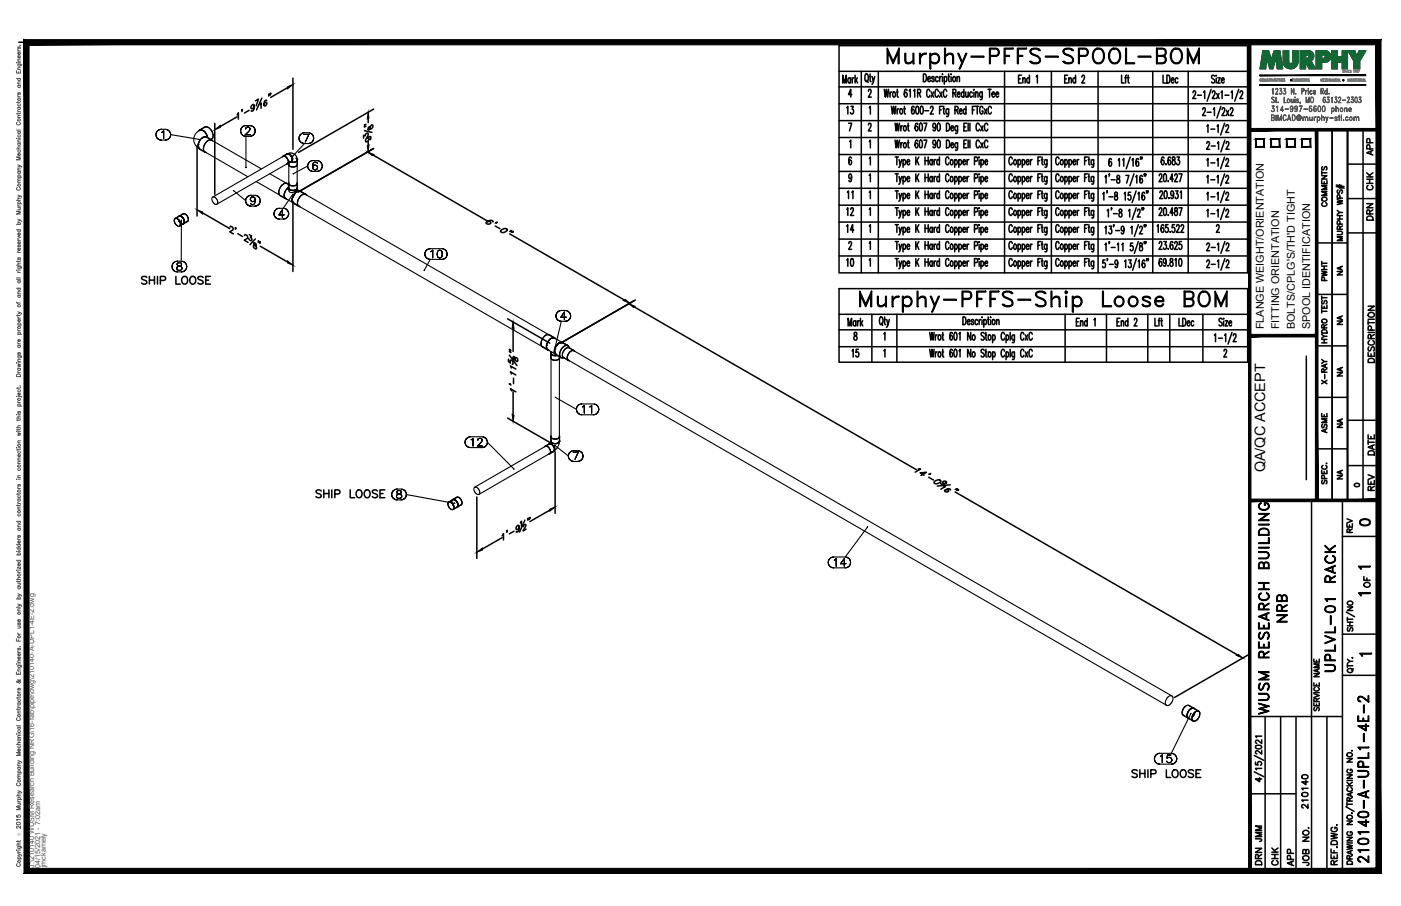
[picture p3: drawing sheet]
<svg xmlns="http://www.w3.org/2000/svg" width="432mm" height="279mm" viewBox="0 0 432 279" stroke-linecap="round" stroke-linejoin="round" font-family="sans-serif">
<defs><g id="words">
<g font-size="10.6">
<text x="272.3" y="22.6">Murphy-PFFS-SPOOL-BOM</text>
<text x="263.9" y="97.4">Murphy-PFFS-Ship Loose BOM</text>
</g>
<g font-size="6.6">
<text x="397.6" y="193" transform="rotate(-90 397.6 193)">NRB</text>
<text x="412.4" y="208.1" transform="rotate(-90 412.4 208.1)">UPLVL-01 RACK</text>
<text x="391.9" y="221.5" transform="rotate(-90 391.9 221.5)">WUSM RESEARCH BUILDING</text>
<text x="422.6" y="267.1" transform="rotate(-90 422.6 267.1)">210140-A-UPL1-4E-2</text>
</g>
<g font-size="5.7">
<text x="42.3" y="88.9">SHIP LOOSE</text>
<text x="96.3" y="154.9">SHIP LOOSE</text>
<text x="347.8" y="240.9">SHIP LOOSE</text>
</g>
<g font-size="5.3">
<text x="263.9" y="36.3" transform="rotate(-90 263.9 36.3)">13</text>
<text x="263.9" y="67.7" transform="rotate(-90 263.9 67.7)">12</text>
<text x="263.9" y="73" transform="rotate(-90 263.9 73)">14</text>
<text x="263.9" y="83.3" transform="rotate(-90 263.9 83.3)">10</text>
<text x="265.6" y="111.5" transform="rotate(-90 265.6 111.5)">15</text>
<text x="417.7" y="163.3">0</text>
<text x="389.8" y="260.7" transform="rotate(-90 389.8 260.7)">JMM</text>
<text x="389.8" y="267.8" transform="rotate(-90 389.8 267.8)">DRN</text>
<text x="399.7" y="268.1" transform="rotate(-90 399.7 268.1)">APP</text>
</g>
<g font-size="4.9">
<text x="424" y="49" transform="rotate(-90 424 49)">APP</text>
<text x="424" y="59.6" transform="rotate(-90 424 59.6)">CHK</text>
<text x="263.9" y="62.4" transform="rotate(-90 263.9 62.4)">11</text>
<text x="409.9" y="64.9" transform="rotate(-90 409.9 64.9)">COMMENTS</text>
<text x="424" y="69.1" transform="rotate(-90 424 69.1)">DRN</text>
<text x="409.9" y="87.8" transform="rotate(-90 409.9 87.8)">PWHT</text>
<text x="424.4" y="112.9" transform="rotate(-90 424.4 112.9)">DESCRIPTION</text>
<text x="409.9" y="119.6" transform="rotate(-90 409.9 119.6)">X-RAY</text>
<text x="409.9" y="134.8" transform="rotate(-90 409.9 134.8)">ASME</text>
<text x="424.4" y="141.5" transform="rotate(-90 424.4 141.5)">DATE</text>
<text x="424.4" y="152.4" transform="rotate(-90 424.4 152.4)">REV</text>
<text x="417.7" y="165.5" transform="rotate(-90 417.7 165.5)">REV</text>
<text x="423" y="182.4" transform="rotate(-90 423 182.4)">OF</text>
<text x="403.9" y="250.5" transform="rotate(-90 403.9 250.5)">210140</text>
<text x="394.8" y="268.1" transform="rotate(-90 394.8 268.1)">CHK</text>
<text x="404.3" y="268.1" transform="rotate(-90 404.3 268.1)">JOB NO.</text>
</g>
<g font-size="4.4">
<text x="414.5" y="86.1" transform="rotate(-90 414.5 86.1)">NA</text>
<text x="414.5" y="101.2" transform="rotate(-90 414.5 101.2)">NA</text>
<text x="414.5" y="117.1" transform="rotate(-90 414.5 117.1)">NA</text>
<text x="414.5" y="133" transform="rotate(-90 414.5 133)">NA</text>
<text x="389.9" y="145.7" transform="rotate(-90 389.9 145.7)">QA/QC ACCEPT</text>
<text x="414.5" y="148.9" transform="rotate(-90 414.5 148.9)">NA</text>
</g>
<text font-size="4" x="416.3" y="151.3">0</text>
<g font-size="3.5">
<text x="417.3" y="176.7">1</text>
<text x="417.3" y="184.9">1</text>
<text x="417.7" y="203.6">1</text>
</g>
<g font-size="3.3">
<text x="389.5" y="101.5" transform="rotate(-90 389.5 101.5)">FLANGE WEIGHT/ORIENTATION</text>
<text x="394.3" y="101.5" transform="rotate(-90 394.3 101.5)">FITTING ORIENTATION</text>
<text x="399.1" y="101.5" transform="rotate(-90 399.1 101.5)">BOLTS/CPLG'S/TH'D TIGHT</text>
<text x="403.8" y="101.5" transform="rotate(-90 403.8 101.5)">SPOOL IDENTIFICATION</text>
</g>
<g font-size="2.2" fill="#545454">
<text x="10.5" y="267.5" transform="rotate(-90 10.5 267.5)">J:\210140 WUSM Research Building NRG\16-fab\pipe\dwg\210140-A-UPL1-4E-2.dwg</text>
<text x="12.4" y="267.5" transform="rotate(-90 12.4 267.5)">04/15/2021 - 7:02am</text>
<text x="14.1" y="267.4" transform="rotate(-90 14.1 267.4)">jmckamely</text>
</g>
<text font-size="1.3" fill="#545454" x="6.3" y="257.9" transform="rotate(-90 6.3 257.9)">Ó</text>
</g></defs>
<!-- layer: HP-CWR-PIPE -->
<g fill="#000">
<circle cx="61.1" cy="45.4" r=".17"/>
<circle cx="61.1" cy="44.5" r=".17"/>
<circle cx="62.2" cy="42.7" r=".17"/>
<circle cx="62.6" cy="40.3" r=".17"/>
<circle cx="62.6" cy="42.4" r=".17"/>
<circle cx="62.9" cy="40.6" r=".17"/>
<circle cx="88.3" cy="58.4" r=".17"/>
<circle cx="88.7" cy="58" r=".17"/>
<circle cx="89.1" cy="47.6" r=".17"/>
<circle cx="89.4" cy="47.7" r=".17"/>
<circle cx="89.6" cy="48" r=".17"/>
<circle cx="89.8" cy="49.8" r=".17"/>
<circle cx="89.8" cy="48.2" r=".17"/>
<circle cx="89.9" cy="49.6" r=".17"/>
<circle cx="90" cy="48.9" r=".17"/>
<circle cx="90" cy="49.2" r=".17"/>
<circle cx="90.8" cy="59.8" r=".17"/>
<circle cx="91.5" cy="59.1" r=".17"/>
<circle cx="91.6" cy="49.1" r=".17"/>
<circle cx="91.9" cy="59" r=".17"/>
<circle cx="92.3" cy="58.9" r=".17"/>
<circle cx="92.6" cy="59" r=".17"/>
<circle cx="55.1" cy="67.9" r=".17"/>
<circle cx="55.4" cy="68.5" r=".17"/>
<circle cx="90.2" cy="60.7" r=".17"/>
<circle cx="90.5" cy="60.2" r=".17"/>
<circle cx="90.5" cy="62.6" r=".17"/>
<circle cx="168.5" cy="106.5" r=".17"/>
<circle cx="168.5" cy="107.3" r=".17"/>
<circle cx="170.9" cy="108.4" r=".17"/>
<circle cx="170.9" cy="108.7" r=".17"/>
<circle cx="170.9" cy="107.9" r=".17"/>
<circle cx="171.1" cy="109.1" r=".17"/>
<circle cx="171.1" cy="107.4" r=".17"/>
<circle cx="171.3" cy="106.9" r=".17"/>
<circle cx="171.3" cy="109.3" r=".17"/>
<circle cx="173.4" cy="105.7" r=".17"/>
<circle cx="169.3" cy="136.9" r=".17"/>
<circle cx="170.6" cy="139.2" r=".17"/>
<circle cx="170.6" cy="137.7" r=".17"/>
<circle cx="170.8" cy="138" r=".17"/>
<circle cx="170.8" cy="138.3" r=".17"/>
<circle cx="172.4" cy="136" r=".17"/>
<circle cx="140.9" cy="156.4" r=".17"/>
<circle cx="366.3" cy="221.4" r=".17"/>
</g>
<g fill="none" stroke="#000" stroke-width=".34">
<path d="M49.2 39.9l-.4 .3 .4-.3M49.7 39.9h-.5h.5M49.7 39.9h1.2M51.4 39.9h-.5h.5M62.9 39.4l.2-.3-1.9 1.3M63.1 39.1l1.1 .2M64.2 39.3l-1.1-.1-1.6 1M64.2 39.3l1.3 1.6M64.2 39.3l.8 .6 .5 1M74.2 39.9v.5v-.5M74.5 39.4l-.3 .5 .3-.5M74.8 39l-.3 .4 .3-.4"/>
<path d="M75.3 38.8l-.5 .2 .5-.2M75.7 39.8h.1M75.7 39.7l.1-.3-.1 .3M75.8 38.7l-.5 .1 .5-.1M75.8 38.7h1.2M75.8 39.4h.1M75.9 39.3l.3-.1-.3 .1M76.2 39.2h.4h-.4M76.6 39.2l.3 .1-.3-.1M76.9 39.3h.1M76.9 39.4l.2 .3-.2-.3M77.1 39.9l-.2 .2 .2-.2"/>
<path d="M77.1 39.7v.2v-.2M77.5 38.8l-.5-.1 .5 .1M78 39l-.5-.2 .5 .2M78.3 39.4l-.3-.4 .3 .4M78.6 39.9l-.3-.5 .3 .5M48.1 41.5l.1 .6-.1-.6M48.2 41l-.1 .5 .1-.5M48.2 42.1l.2 .4-.2-.4M48.4 40.5l-.2 .5 .2-.5M48.4 42.5l.4 .4-.4-.4M48.8 40.2l-.4 .3 .4-.3M48.8 42.9l.4 .2-.4-.2"/>
<path d="M49.2 43.1l.5 .1-.5-.1M49.7 43.2h1.2M49.9 40.8l.2-.1-.2 .1M50.1 40.7l.3-.4-.3 .4M50.4 40.3v2.4v-2.4M50.9 43.2l.5-.1-.5 .1M51.4 43.1l.5-.2-.5 .2M51.9 40.2l-.5-.3 .5 .3M51.9 42.9l.4-.4-.4 .4M52.3 40.5l-.4-.3 .4 .3M52.3 42.5l.2-.4-.2 .4M52.5 41l-.2-.5 .2 .5"/>
<path d="M52.5 42.1l.1-.6-.1 .6M52.6 41.5l-.1-.5 .1 .5 9 1.5h-.1M61.1 45.4l.4 .6 1.6 .9-.2-.2M61.1 44.5v.9M61.1 45.4l.4 .5M61.5 46l.3 .1M61.5 40.1a2.5 2.5 0 0 1 2.5 2.3M61.5 40.2l.3-.1-.5 .3M61.5 40.2a3.2 3.2 0 0 0-1.8 2.8 3.2 3.2 0 0 0 1.8 2.9M61.5 43.5l-.4 1M61.8 40.1h.4h-.4M61.8 43l-.3 .5"/>
<path d="M62.2 40.1l.4 .2-.4-.2M62.6 40.3l.7 .6M62.9 46.7l13.5 7.8M62.9 42.2l-1.1 .8M63.1 46.9l.4 .1M63.1 46.8l.3 .1M63.3 40.9l.7 1.5M63.3 42.2h-.4M63.3 42.2l.3 .1M63.4 42.1l1.8 1.2a2.41 2.41 0 0 0-2.5 2.6l.4 .9-1.6-.9M63.7 42.2l1.6 1-.3-.2M63.7 42.2a2.44 2.44 0 0 0-2.6 2.3"/>
<path d="M63.7 42.2l.2 .2M64 42.4h.1M65 43.1l15.6 9M65 43a2.91 2.91 0 0 0-2.1 3.7M65 43l.3-.1-.2 .1M65.2 43.3l.3 .2M65.3 43.2l.3 .2M65.5 40.9l.1 1.4-.6 .7M65.5 40.9l.2 .5a1.34 1.34 0 0 1-.4 1.5M72 58.8l3.7 3.1M74.2 40.4v.5v-.5M74.2 40.9l.3 .4-.3-.4"/>
<path d="M74.5 41.3l.3 .4-.3-.4M74.8 41.7l.5 .3-.5-.3M75.3 42l.5 .1-.5-.1M75.6 41.6h1.6h-1.6M75.8 51.6v.2zM76.7 40.5l-1.1 1.1 1.1-1.1M76.9 40.1l-.2 .4 .2-.4M77 42.1l.5-.1-.5 .1M77 42.1h-1.2v9.5M77.5 42l.5-.3-.5 .3M78 41.7l.3-.4-.3 .4M78.3 41.3l.3-.4-.3 .4"/>
<path d="M78.6 40.9v-.5v.5M78.6 40.4v-.5v.5M79 56l7 4.1M83.1 53.6l5.1 2.9M87.2 48.1a1.61 1.61 0 0 1 1.4 2.4M87.3 48.2l-.2 .2M87.8 59.3l-.2 1M88 58.8l-.4 1.5 .2 .7M88 58.8l-.3 .5M88.3 47.6l.2-.2-1.5 1M88.3 58.3l-.3 .5M88.3 58.4l-.3 .4"/>
<path d="M88.5 47.4a1.57 1.57 0 0 1 1.3 2.5M88.5 47.5l-1.2 .7a1.5 1.5 0 0 1 1.2 2.2M88.5 47.5l.2-.1-.2 .1M88.5 47.5l-22.9 13.3a1.47 1.47 0 0 0 1.2 2.2l23-13.2M88.5 56.5l.3 .3M88.6 47.5a1.96 1.96 0 0 1 2.1 0 1.96 1.96 0 0 1 .9 1.8v1.4a1.46 1.46 0 0 1-2 .7M88.6 50.5l-.3 .1M88.7 47.4l.4 .2-.2-.1M88.7 47.4l-.2 .1M88.7 47.4l.2 .1M88.9 57.8l-.6 .6M88.9 56.8a1.91 1.91 0 0 0-2.8 1.5l-.2 .6a1.33 1.33 0 0 0 .4 1.5l1.7 .9a1.44 1.44 0 0 1-.3-2"/>
<path d="M88.9 56.9a1.83 1.83 0 0 0-2.8 1.4l-.1 .5a1.31 1.31 0 0 0 .4 1.5l1.6 .9M88.9 50.4v.3l.1-.2M88.9 57.7l-.6 .6M88.9 47.5l.9 .7M88.9 50.7l.7 .7M89 56.3l-.1 .2M89 57.8l-.1 .2M89 58l.1 .9a1.65 1.65 0 0 0 2.5-.3M89 58a1.52 1.52 0 0 0 2.6 0v.5M89 56.5a1.47 1.47 0 0 0 2.6 0l-.2 1.8-.8 .4h-.7M89 56.5v1.5M89 58l.6 .6"/>
<path d="M89 56.3h.1M89.1 58.3l-.1 .3M89.1 56.4l-.1 .1M89.1 58.4l-.2-.4v-1.5a1.58 1.58 0 0 0 2.8 0l-.2 1.9-.8 .3h-.8M89.1 58.4l.5 .3M89.1 49.7v.1M89.2 49.8l-.1 .1M89.6 50l.3 .1M89.6 58.7h.3M89.6 49.9h.2l-1.2 .6M89.6 49.9l.7 .2M89.8 49.8l-1.4 .7"/>
<path d="M89.8 48.2l.1 .3M89.8 48.2l.1 .4M89.8 49.7l-.1 .1M89.9 48.5l.1 .4M89.9 48.5v.1M89.9 48.6l.1 .3M90 48.9l-.2 .9M90.2 60l-2.9 4.2h-1.2M90.2 59.9h.1M90.3 53.6h.2zM90.8 59.8l.3-.4-.3 .4M91.1 59.4l.4-.3-.4 .3"/>
<path d="M91.1 59.4l-.6 .8M91.1 59.4l-.3 .4M91.1 59.4h.1M91.4 58.5h-.2l.2 .2M91.4 48.6l-.2 .2h.2M91.4 49.7l-.8 .3-1-.1M91.4 49.7l-1.1 .4M91.5 59.1l-.4 .3M91.6 56.4v.1M91.6 49l.1 .3M91.6 58.4l1 .6-.3-.1M91.6 49.3v-.2l-.2 .6"/>
<path d="M91.6 49.3v8.7a1.52 1.52 0 0 1-2.6 0v-7.7l.1 .6 .5 .5M91.6 56.3h.1M91.6 49.3l-.2 .4M91.6 56.3l.1 .2M91.6 57.8l.1 .2M91.6 50.5l.1 .2M91.7 50.7l-.2 .4-.5 .3h-1.4M91.7 49.3l-.4 .6-1 .2M91.7 49.3v1.4M91.9 59l-.4 .1M92.1 42.6l.1 .5-.1-.5M92.2 42.1l-.1 .5 .1-.5"/>
<path d="M92.2 43.1l.3 .5-.3-.5M92.3 58.9l-.4 .1M92.3 58.9l1.9 1.1-1 .1M92.3 58.9l78.6 45.4-.6-.1-1.2 .8M92.5 41.6l-.3 .5 .3-.5M92.5 43.6l.4 .4-.4-.4M92.6 58.9a1.83 1.83 0 0 0-2.1 1.3M92.9 59.2l-.3-.3 1.7 1-1.1 .1M92.9 41.3l-.4 .3 .4-.3M92.9 44l.4 .2-.4-.2M93.3 41l-.4 .3 .4-.3M93.3 44.2l.5 .1-.5-.1"/>
<path d="M93.6 41.4h1.6h-1.6M93.8 40.9l-.5 .1 .5-.1M93.8 40.9h1.2M94.2 60l.2 .2M94.3 59.9l.2 .2M94.8 51.2l.1 .5-.1-.5M94.8 51.2l-4.4 2.4M94.9 50.7l-.1 .5 .1-.5M94.9 51.7l.3 .5-.3-.5M95 44.3l.5-.1-.5 .1M95 44.3h-1.2l-3.6 3.9M95.2 50.2l-.3 .5 .3-.5"/>
<path d="M95.2 52.2l.3 .4-.3-.4M95.2 41.4l-1.1 2.4 1.1-2.4M95.5 49.9l-.3 .3 .3-.3M95.5 52.6l.5 .2-.5-.2M95.5 41l-.5-.1 .5 .1M95.5 44.2l.5-.2-.5 .2M96 49.6l-.5 .3 .5-.3M96 52.8l.5 .1-.5-.1M96 41.3l-.5-.3 .5 .3M96 44l.4-.4-.4 .4M96.4 41.6l-.4-.3 .4 .3M96.4 43.6l.2-.5-.2 .5"/>
<path d="M96.4 51v.6v-.6M96.5 49.5l-.5 .1 .5-.1M96.5 52.9h1.2M96.5 49.5h1.2M96.5 50.4l-.1 .6 .1-.6M96.5 51.3v.8zM96.5 52.1l.2 .2-.2-.2M96.6 42.1l-.2-.5 .2 .5M96.6 43.1l.1-.5-.1 .5M96.7 42.6l-.1-.5 .1 .5M96.7 50.1l-.2 .3 .2-.3M96.7 51l-.2 .3 .2-.3"/>
<path d="M96.7 52.3l.4 .1-.4-.1M97.1 50l-.4 .1 .4-.1M97.1 50.9l-.4 .1 .4-.1M97.1 52.4h.1M97.2 50.9h.1M97.2 52.4l.3-.1-.3 .1M97.3 50h-.2h.2M97.5 51l-.3-.1 .3 .1M97.5 52.3l.3-.2-.3 .2M97.6 50.1l-.3-.1 .3 .1M97.7 52.9l.5-.1-.5 .1M97.8 51.3l-.3-.3 .3 .3"/>
<path d="M97.8 50.4l-.2-.3 .2 .3M97.8 52.1l.1-.4-.1 .4M97.8 51.3l.1 .4zM98.2 49.6l-.5-.1 .5 .1M98.2 52.8l.5-.2-.5 .2M98.7 49.9l-.5-.3 .5 .3M98.7 52.6l.3-.4-.3 .4M99 50.2l-.3-.3 .3 .3M99 52.2l.3-.5-.3 .5M99.3 50.7l-.3-.5 .3 .5M99.3 51.7v-.5v.5M99.3 51.2v-.5v.5"/>
<path d="M54 67.3a1.61 1.61 0 0 1 1.4 2.5M54 67.4a1.51 1.51 0 0 0 .7 2.2M54 67.4h.4l.7 .5M55 66.8l.2-.2-1.2 .7a1.61 1.61 0 0 0 1.4 2.5M55.1 67.8l.1 .4M55.1 67.9l.1 .3M55.1 67.9l.3 .6M55.2 68.2l.2 .3M55.3 68.2l.1 .3M55.4 68.5l.1 .2M55.4 68.5l.1 .1M55.4 66.7h-.2"/>
<path d="M55.4 66.7h.3M55.4 68.5h.1M55.6 66.6l.5 .4M55.7 66.7l.4 .3zM55.7 66.6h-.5M55.7 66.6l.2 .1M55.9 69h.1M55.9 66.7l.5 .4M55.9 68h.1M55.9 68v12.5h-1.2M56.1 67l.2 .2-.2-.2M56.1 66.9l.3 .2"/>
<path d="M56.1 67l.2 .2M56.2 66.1l.2-.2-1.3 .9M56.3 67.2l.2 .3-.2-.3M56.3 66.2l.2-.2-2.5 1.4M56.3 67.2l.2 .3M56.4 69.1l.2-.1-1.2 .8M56.4 67.1l.4 1M56.4 65.9l.7 .1 .7 .7M56.5 66l.6 .1 .7 .6M56.5 67.5l.2 .3-.2-.3M56.5 67.5l.2 .3M56.6 69l-.2 .1"/>
<path d="M56.7 68.8l-.2 .1 .2-.1M56.7 67.8l.1 .3-.1-.3M56.7 68.8l-.2 .1M56.7 67.8l.1 .3M56.8 68.6l-.1 .2 .1-.2M56.8 68.1v.3v-.3M56.8 68.9l-.2 .1M56.8 68.6l-.1 .2M56.8 68.1v.3M56.8 68.4v.2v-.2M56.8 68.4v.2M56.8 68.1v.8"/>
<path d="M57.6 68.3l.2-.1-2.5 1.5 .3-.6-.2-.6M57.6 68.4l.2-.1-1.2 .7M57.8 66.7l.2 .9-.2 .6M57.8 66.7l.3 1-.3 .6M65.6 60.8a1.46 1.46 0 0 1 1.2 2.2M75.7 61.9l.1 .5-.1-.5M75.8 61.4l-.1 .5 .1-.5M75.8 62.4l.2 .5-.2-.5M76 60.9l-.2 .5 .2-.5M76 62.9l.4 .3-.4-.3M76.4 60.6l-.4 .3 .4-.3M76.4 63.2l.5 .3-.5-.3"/>
<path d="M76.9 60.3l-.5 .3 .5-.3M76.9 63.5l.5 .1-.5-.1M77.2 61.5h.1M77.2 61.4l.1-.4-.1 .4M77.3 61.8l-.1-.3 .1 .3M77.3 61l.2-.2-.2 .2M77.4 60.2l-.5 .1 .5-.1M77.4 63.6h1.2M77.4 60.2h1.2M77.4 63l-.1-.2 .1 .2M77.5 62.1l-.2-.3 .2 .3M77.5 60.8l.3-.1-.3 .1"/>
<path d="M77.8 63.1l-.4-.1 .4 .1M77.8 62.2l-.3-.1 .3 .1M77.8 60.7h.1M78 63.1h-.2h.2M78 62.2h.1M78 60.7l.3 .1-.3-.1M78.3 62.1l-.3 .1 .3-.1M78.3 63l-.3 .1 .3-.1M78.3 60.8l.2 .2-.2-.2M78.5 61.8l-.2 .3 .2-.3M78.5 62.6l-.2 .4 .2-.4M78.5 61v.8z"/>
<path d="M78.6 63.6l.5-.1-.5 .1M78.6 62.1l-.1 .5 .1-.5M78.6 61.5v.6v-.6M79.1 60.3l-.5-.1 .5 .1M79.1 63.5l.4-.3-.4 .3M79.5 60.6l-.4-.3 .4 .3M79.5 63.2l.4-.3-.4 .3M79.9 60.9l-.4-.3 .4 .3M79.9 62.9l.2-.5-.2 .5M80.1 61.4l-.2-.5 .2 .5M80.1 62.4l.1-.5-.1 .5M80.2 61.9l-.1-.5 .1 .5"/>
<path d="M84.4 65.9l.1 .5-.1-.5M84.5 65.4l-.1 .5 .1-.5M84.5 66.4l.3 .5-.3-.5M84.8 64.9l-.3 .5 .3-.5M84.8 66.9l.3 .4-.3-.4M85.1 64.5l-.3 .4 .3-.4M85.1 67.3l.5 .2-.5-.2M85.6 64.3l-.5 .2 .5-.2M85.6 67.5h.5h-.5M85.9 66.3h1.7h-1.7M86.1 64.2l-.5 .1 .5-.1M86.1 67.5h1.2"/>
<path d="M86.3 60.4h.3M87 64.7l-1.1 1.6 1.1-1.6M87 64.7v2.4v-2.4M87.3 67.5h.5h-.5M87.7 60.6l.1 .4M87.8 61l.2 .2-.3-.2M87.8 61l.2 .2M87.8 64.3l-.5-.1 .5 .1M87.8 67.5l.5-.2-.5 .2M88 61.3l.3 .1M88 61.2l.3 .1M88.3 64.5l-.5-.2 .5 .2"/>
<path d="M88.3 67.3l.3-.4-.3 .4M88.6 64.9l-.3-.4 .3 .4M88.6 66.9l.3-.5-.3 .5M88.9 65.4l-.3-.5 .3 .5M88.9 66.4l.1-.5-.1 .5M89 65.9l-.1-.5 .1 .5M90.1 61.7l.1 .7M90.1 61.2v.9v-.4M90.1 61.2v.5M90.2 62.4l78.7 45.5-.4-.6M90.2 60.7l-.1 .5M90.5 60.2l-.3 .5"/>
<path d="M90.5 62.7l.2 .1M90.5 60.2l-.4 1a1.31 1.31 0 0 0 .4 1.4l-2.5-1.4M92.1 63.7h.3M92.1 63.6l.3 .1M93.2 60.1a2.55 2.55 0 0 0-1.1 3.5l-1.9-1.2M93.2 60a2.95 2.95 0 0 0-1.4 3.4l.3 .3-1.6-1a1.52 1.52 0 0 1-.3-2M130.9 78.3l.1 .6-.1-.6M131 77.8l-.1 .5 .1-.5M131 78.9l.3 .4-.3-.4M131.3 77.4l-.3 .4 .3-.4M131.3 79.3l.3 .4-.3-.4M131.6 77l-.3 .4 .3-.4"/>
<path d="M131.6 79.7l.5 .2-.5-.2M132.1 76.8l-.5 .2 .5-.2M132.1 79.9l.5 .1-.5-.1M132.6 76.7l-.5 .1 .5-.1M132.6 76.7h3.6M132.8 77.6l.2-.1-.2 .1M133 77.5l.4-.3-.4 .3M133.4 77.2v2.3v-2.3M134.7 78.2v.3v-.3M134.7 78.5l.2 .6-.2-.6M134.9 77.6l-.2 .6 .2-.6M134.9 79.1l.2 .3-.2-.3"/>
<path d="M135.1 77.3l-.2 .3 .2-.3M135.1 79.4l.3 .1-.3-.1M135.4 77.2l-.3 .1 .3-.1M135.4 79.5h.2h-.2M135.6 77.2h-.2h.2M135.6 79.5l.4-.1-.4 .1M136 77.3l-.4-.1 .4 .1M136 79.4l.2-.3-.2 .3M136.2 80l.5-.1-.5 .1M136.2 80h-3.6l-1.8 3.3M136.2 77.6l-.2-.3 .2 .3M136.2 79.1l.1-.6-.1 .6"/>
<path d="M136.2 77.6l.1 .9zM136.7 76.8l-.5-.1 .5 .1M136.7 79.9l.4-.2-.4 .2M137.1 77l-.4-.2 .4 .2M137.1 79.7l.4-.4-.4 .4M137.5 77.4l-.4-.4 .4 .4M137.5 79.3l.2-.4-.2 .4M137.7 77.8l-.2-.4 .2 .4M137.7 78.9l.1-.6-.1 .6M137.8 78.3l-.1-.5 .1 .5M53 82.2l.1 .5-.1-.5M53.1 81.7l-.1 .5 .1-.5"/>
<path d="M53.3 81.2l-.2 .5 .2-.5M53.7 80.8l-.4 .4 .4-.4M54.2 80.6l-.5 .2 .5-.2M54.6 81.4v.2v-.2M54.6 81.6l.1 .2-.1-.2M54.6 82.4l.2-.2-.2 .2M54.7 80.5l-.5 .1 .5-.1M54.7 81.1l-.1 .3 .1-.3M54.7 81.8l.2 .1-.2-.1M54.8 82.2l.4-.2-.4 .2M54.9 81.9l.5 .1-.5-.1M55.1 81l-.4 .1 .4-.1"/>
<path d="M55.2 82l.4-.1-.4 .1M55.4 82l.3 .2-.3-.2M55.5 81h-.4h.4M55.6 81.9l.3-.1-.3 .1M55.7 82.2l.3 .2-.3-.2M55.9 81.1l-.4-.1 .4 .1M55.9 81.8l.1-.2-.1 .2M56 81.4l-.1-.3 .1 .3M56 81.6v-.2v.2M56.4 80.6l-.5-.1 .5 .1M56.8 80.8l-.4-.2 .4 .2M57.2 81.2l-.4-.4 .4 .4"/>
<path d="M57.5 81.7l-.3-.5 .3 .5M57.5 82.7l.1-.5-.1 .5M57.6 82.2l-.1-.5 .1 .5M130.8 83.3l-.1 .2zM171.4 97.4v.5v-.5M171.4 96.9v.5v-.5M171.4 97.9l.2 .5-.2-.5M171.6 96.5l-.2 .4 .2-.4M171.6 98.4l.4 .4-.4-.4M172 96.1l-.4 .4 .4-.4M172 98.8l.5 .2-.5-.2M172.5 95.8l-.5 .3 .5-.3"/>
<path d="M172.5 99l.5 .1-.5-.1M172.8 97.8h1.7h-1.7M173 95.7l-.5 .1 .5-.1M173 95.7h1.2M173.9 96.3l-1.1 1.5 1.1-1.5M173.9 96.3v2.3v-2.3M174.2 99.1l.5-.1-.5 .1M174.2 99.1h-1.2l-1.9 7.8M174.7 95.8l-.5-.1 .5 .1M174.7 99l.5-.2-.5 .2M175.2 96.1l-.5-.3 .5 .3M175.2 98.8l.3-.4-.3 .4"/>
<path d="M175.5 96.5l-.3-.4 .3 .4M175.5 98.4l.3-.5-.3 .5M175.8 96.9l-.3-.4 .3 .4M175.8 97.9l.1-.5-.1 .5M175.9 97.4l-.1-.5 .1 .5M167.2 107l.3 .1M167.8 103.6a1.27 1.27 0 0 1 1.5-.4l1.7 1a2.61 2.61 0 0 0-2.4 3.5l.2 .3-1.6-1a2.4 2.4 0 0 1 .6-3.4zM168.4 106.9l.1-.4v.8M168.4 106.9l.1 .4M168.6 105.9l-.2 1M168.8 108l.3 .1M168.9 105.5l-.4 1z"/>
<path d="M168.9 105.5l-.3 .4M168.9 107.9l.2 .1M169.1 108.1h.1M169.1 108l-.2-.1 .2 .1M169.1 105l.4-.4-.6 .9M169.1 105l-.2 .5M169.3 103.2l.3 .2M169.5 104.6l.4-.2-.4 .2M169.7 108.9l.2 .4 .5 .3h1.3M169.8 108.4v1.9a1.47 1.47 0 0 0 2.6 0v-.2v25.9l-.6 .7M169.8 108.7l-.1 1.6 .1-.2M169.8 109l.1 27.3"/>
<path d="M169.9 108.7a.91 .91 0 0 0 1.2 1l.3-.1-.3 .1M169.9 108.7v.4M169.9 109.1l.6 .5 .6 .1M170 108.5l.5 .3M170.9 104.3l-1.6-1a2.39 2.39 0 0 0-2.1 3.6l1.7 1M170.9 104.3l-1 .1 1-.1 2.5 1.4-.3-.1M170.9 107.9v.8M170.9 108.7l.4 .6M170.9 104.3l.2 .2M170.9 107.9h.1M171 104.2l.2 .3M171.1 107.4l-.2 .5"/>
<path d="M171.2 106.9h.1M171.3 109.4l.3 .1M171.3 106.9l-.4 1a1.31 1.31 0 0 0 .4 1.4l-2.4-1.4M171.3 106.9l-.5 1a1.26 1.26 0 0 0 .5 1.5l1.6 .9a1.52 1.52 0 0 1-.2-2M171.3 109.3l1.5 .9 .8 .1M171.4 109.6h.2h-.2M171.4 109.6l-.3 .1M171.6 106.5l-.3 .4M171.6 109.6h-.2M172.3 105.6h.1M172.5 110.1a1.46 1.46 0 0 1-1.1 1.1 1.46 1.46 0 0 1-1.5-.5l-.2-.4M172.5 110.1v.2"/>
<path d="M172.7 105.6h.4a1.67 1.67 0 0 0-1.5 .9M172.7 105.6l-1.1 .9M172.7 108.3l-.1 .5a1.31 1.31 0 0 0 .4 1.5l-1.7-1M172.9 107.8l-.2 .5M172.9 110.3h.8M173 110.3h.6M173.1 105.6l.3 .1-.3-.1M173.1 105.6a3.2 3.2 0 0 1 2.3 1.6M173.1 105.6h-.4M173.4 105.7l1.6 .9h-.6l-1.1 .8M173.4 105.6a1.81 1.81 0 0 0-2.1 1.3M173.7 105.8l-.3-.2 1.7 .9a2.07 2.07 0 0 0-2.4 1.8"/>
<path d="M173.7 110.3l.2 .1M174.2 107.6l1-.4 1.7 1a1.95 1.95 0 0 0-1.7 2.9l-1.8-1.3 .1-1.1zM174.2 107.6a1.96 1.96 0 0 0-.5 2.7l1.5 .9-.3-.2M175 106.6l.4 .6M175.1 106.5l.4 .8M175.2 111.2h.3M175.2 111.1l.3 .1M175.5 107.2h-.6l-.7 .4M175.6 107.4l-.1-.2 1.4 .9a2.12 2.12 0 0 0-2 2.9M176.6 108l184.6 106.6a1.98 1.98 0 0 0-1.9 2.7l.2 .2-184.6-106.6M176.9 108.2l.2 .2M176.9 108.1l.3 .3"/>
<path d="M143.3 136.4l.1 .5-.1-.5M143.4 135.9l-.1 .5 .1-.5M143.4 136.9l.3 .5-.3-.5M143.7 135.4l-.3 .5 .3-.5M143.7 137.4l.3 .3-.3-.3M144 135l-.3 .4 .3-.4M144 137.7l.5 .3-.5-.3M144.5 134.8l-.5 .2 .5-.2M144.5 138h.5h-.5M145 134.7l-.5 .1 .5-.1M145 138h3.6M145 134.7h3.6"/>
<path d="M145.2 135.6l.2-.1-.2 .1M145.4 135.5l.4-.3-.4 .3M145.8 135.2v2.4v-2.4M147.1 137.6h1.6h-1.6M147.3 135.7h.1M147.3 135.6v-.2v.2M147.3 135.4l.2-.1-.2 .1M147.5 135.3l.2-.1-.2 .1M147.7 135.2h.5h-.5M148.2 135.2l.2 .1-.2-.1M148.3 136.4l-1.2 1.2 1.2-1.2M148.4 135.3l.1 .1-.1-.1"/>
<path d="M148.5 136.1l-.2 .3 .2-.3M148.5 135.4l.1 .2-.1-.2M148.6 138h.5h-.5M148.6 135.9l-.1 .2 .1-.2M148.6 135.6v.3v-.3M149.1 134.8l-.5-.1 .5 .1M149.1 138l.4-.3-.4 .3M149.5 135l-.4-.2 .4 .2M149.5 137.7l.4-.3-.4 .3M149.9 135.4l-.4-.4 .4 .4M149.9 137.4l.2-.5-.2 .5M150.1 135.9l-.2-.5 .2 .5"/>
<path d="M150.1 136.9l.1-.5-.1 .5M150.2 136.4l-.1-.5 .1 .5 8.2 8.2M167.9 137.7l-.1 .1M168 137.6a1.61 1.61 0 0 1 1.4 2.4M168.1 137.7a1.47 1.47 0 0 1 1.3 2.2M168.1 137.7l-.2 .1M169.1 137l.2-.2-1.4 .9M169.3 136.8l.9 .3 .6 .9M169.3 136.9l-23 13.3a1.5 1.5 0 0 0 1.3 2.3l23-13.3M169.3 136.9h.2h-.2M169.3 136.9l-1.2 .8M169.4 136.9h-.1"/>
<path d="M169.4 140h-.3M169.5 136.9h.2h-.2M169.5 136.9h-.2M169.5 136.9h.2M169.7 136.9l.3 .1-.3-.1M169.7 136.9l.3 .1M169.8 135.9l-.1 .1M169.8 136.2l-.3 .6M169.8 134.6v1.7M169.8 134.6l.7 .7M169.8 134.4l-.1 .2M169.9 136.3l-.1-.3 .7 .7 .9 .1h-.3"/>
<path d="M169.9 134.5l-.1 .1M169.9 136.3l.6 .4 .6 .1M170 137l.8 1M170 137l.6 .7M170 136.6v.2M170 139.3h.1M170.1 136.7h.1M170.4 135.3l-.5-.2-.2-.5v1.4a1.54 1.54 0 0 0 1.4 .9 1.54 1.54 0 0 0 1.4-.9v-1.4l-.2 .5-.8 .3M170.5 139.3h.1l-1.2 .7M170.5 135.3l.3 .1M170.6 139.2l-1.4 .7M170.6 137.7l.3 .9-.3 .7"/>
<path d="M170.8 135.4h.6M170.8 135.4h.7M170.8 138v.3M170.8 138.3l-.2 .9M170.8 138.8l-.2 .4M170.8 138.3v.5M170.9 138.6l-.1 .2M171.1 137.4l4.1 3.2M171.2 122.6l6.5 3.6M171.4 136.8l.4-.1-.4 .1M171.4 135.4l.6-.2 .4-.6v1.4a3.7 3.7 0 0 1-1.8 3.2M171.8 136.7l.2-.1-.2 .1"/>
<path d="M171.8 136.7l-.7 .1M172 136.6l.2-.2-.2 .2M172.2 136.4l.2-.1-.2 .1M172.4 136.3v-.3v.3M172.4 134.5v.1M172.4 134.4l.1 .2M172.5 135.9v.1M175.5 139.6l-.3 .5 .3-.5M175.9 139.3l-.4 .3 .4-.3M176.3 139.1l-.4 .2 .4-.2M176.6 139.4h1.7h-1.7M176.9 139l-.6 .1 .6-.1"/>
<path d="M176.9 139h1.1M177.7 126.2v.5v-.5M177.7 125.7v.5v-.5M177.7 126.7l.3 .5-.3-.5M178 125.3l-.3 .4 .3-.4M178 127.2l.3 .4-.3-.4M178.3 139.4l-1.2 2.4 1.2-2.4M178.3 124.9l-.3 .4 .3-.4M178.3 127.6l.5 .2-.5-.2M178.5 139.1l-.5-.1 .5 .1M178.8 124.7l-.5 .2 .5-.2M178.8 127.8l.5 .1-.5-.1"/>
<path d="M179 139.3l-.5-.2 .5 .2M179.3 124.6l-.5 .1 .5-.1M179.3 127.9h3.6M179.3 124.6h3.6M179.4 139.6l-.4-.3 .4 .3M179.5 125.5l.2-.1-.2 .1M179.7 125.4l.4-.4-.4 .4M180.1 125v2.4v-2.4M181.8 125.5l.2-.1-.2 .1M182 125.4l.4-.4-.4 .4M182.4 125v2.4v-2.4M182.9 127.9l.5-.1-.5 .1"/>
<path d="M183.4 124.7l-.5-.1 .5 .1M183.4 127.8l.5-.2-.5 .2M183.9 124.9l-.5-.2 .5 .2M183.9 127.6l.3-.4-.3 .4M184.2 125.3l-.3-.4 .3 .4M184.2 127.2l.3-.5-.3 .5M184.5 125.7l-.3-.4 .3 .4M184.5 126.7l.1-.5-.1 .5M184.6 126.2l-.1-.5 .1 .5M121.4 153.8l.5 .3-.5-.3M121.9 150.9l-.5 .3 .5-.3M121.9 154.1l.5 .1-.5-.1"/>
<path d="M122.2 153.2v-.3v.3M122.2 152.9l.1-.2-.1 .2M122.3 153.4l-.1-.2 .1 .2M122.3 151.7v.2v-.2M122.3 151.9l.1 .2-.1-.2M122.3 152.7l.2-.3-.2 .3M122.4 150.8l-.5 .1 .5-.1M122.4 151.4l-.1 .3 .1-.3M122.4 153.6h.1M122.4 152.1l.3 .1-.3-.1M122.4 154.2h1.2M122.4 150.8h1.2"/>
<path d="M122.5 152.4l.4-.1-.4 .1M122.7 152.2l.4 .1-.4-.1M122.8 151.3l-.4 .1 .4-.1M122.8 153.7l-.4-.1 .4 .1M122.9 152.3l.4-.1-.4 .1M123.1 152.3l.4 .1-.4-.1M123.2 153.7h-.4h.4M123.2 151.3h-.4h.4M123.3 152.2l.3-.1-.3 .1M123.5 152.4l.2 .3-.2-.3M123.6 153.6l-.4 .1 .4-.1M123.6 151.4l-.4-.1 .4 .1"/>
<path d="M123.6 152.1l.1-.2-.1 .2M123.6 154.2l.5-.1-.5 .1M123.7 153.4l-.1 .2 .1-.2M123.7 151.7l-.1-.3 .1 .3M123.7 152.7l.1 .2-.1-.2M123.7 151.9v-.2v.2M123.8 153.2l-.1 .2 .1-.2M123.8 152.9v.3v-.3M124.1 150.9l-.5-.1 .5 .1M124.1 154.1l.5-.3-.5 .3M124.6 151.2l-.5-.3 .5 .3M124.6 153.8l.4-.3-.4 .3"/>
<path d="M125 151.5l-.4-.3 .4 .3M125 153.5l.2-.5-.2 .5M125.2 152l-.2-.5 .2 .5M125.2 153l.1-.5-.1 .5M125.3 152.5l-.1-.5 .1 .5M125.3 152.5l14.8 2.7M138.3 154.8l.5-.1 .5 .3M138.4 154.8a1.45 1.45 0 0 0 .6 2.2M139.2 155.1l-.8-.3 2.4-1.4a1.47 1.47 0 0 1 1.3 2.2l-2.5 1.4 .3-.3v-.5M139.2 154.7h.1M139.2 155.1l.3 .2M139.3 155l.2 .3"/>
<path d="M139.3 155.2l.6 .9M139.4 155.3l.4 .6M139.4 155.3h.1M139.5 155.3l.3 .6M139.5 155.3l.4 .6M139.5 154h.5zM139.8 154.1h-.2h.4M139.8 154.1h.2M139.8 155.9h.1M139.8 155.9l.1 .3M139.8 154.1h-.2M139.9 155.9v.3"/>
<path d="M139.9 156.2v.6l-.2 .3M140 154.1l.4 .3-.2-.2M140 154l.7 .5M140 154.1l.2 .1M140.1 155.2h.1zM140.2 154.2l.5 .4M140.4 154.4l.3 .2-.3-.2M140.6 153.5l.1-.2-2.4 1.5a1.57 1.57 0 0 0 1.4 2.3M140.7 154.6l.2 .3-.2-.3M140.7 154.5l.5 1M140.7 154.6l.2 .2M140.7 153.3a1.61 1.61 0 0 1 1.4 2.4"/>
<path d="M140.9 154.9l.1 .3-.1-.3M140.9 154.8l.2 .4M140.9 156.4l-1.2 .7M141 155.2l.1 .3-.1-.3M141 155.2l.2 .3M141.1 156v-.2l-.2 .6 .2-.4M141.1 155.5v.3v-.3M141.1 155.5v.5M141.2 155.5v.6M141.2 156.1l-.3 .3M141.9 155.8l.2-.1-1.2 .7M146.3 150.2a1.47 1.47 0 0 1 1.3 2.3"/>
<path d="M175.2 140.6v.6v-.6M175.2 140.1v.5v-.5M175.2 141.2l.3 .4-.3-.4M175.5 141.6l.4 .4-.4-.4M175.9 142l.4 .2-.4-.2M176.3 142.2l.6 .1-.6-.1M176.9 142.3h1.1M178 142.3l.5-.1-.5 .1M178.5 142.2l.5-.2-.5 .2M179 142l.4-.4-.4 .4M179.4 141.6l.2-.4-.2 .4M179.6 140.1l-.2-.5 .2 .5"/>
<path d="M179.6 141.2l.1-.6-.1 .6M179.7 140.6l-.1-.5 .1 .5M255.3 173.5v.5v-.5M255.3 172.9v.6v-.6M255.3 174l.3 .4-.3-.4M255.6 172.5l-.3 .4 .3-.4M255.6 174.4l.3 .4-.3-.4M255.9 172.1l-.3 .4 .3-.4M255.9 174.8l.5 .2-.5-.2M256.4 171.9l-.5 .2 .5-.2M256.4 175l.5 .1-.5-.1M256.9 171.8l-.5 .1 .5-.1"/>
<path d="M256.9 175.1h3.6M257.1 172.7l.3-.1-.3 .1M257.4 172.6l.3-.3-.3 .3M257.7 172.3v2.4v-2.4M259.1 173.8h1.7h-1.7M260.2 172.3l-1.1 1.5 1.1-1.5M260.2 172.3v2.4v-2.4M260.5 175.1l.5-.1-.5 .1M261 171.9l-.5-.1 .5 .1M261 175l.5-.2-.5 .2M261.5 172.1l-.5-.2 .5 .2M261.5 174.8l.4-.4-.4 .4"/>
<path d="M261.9 172.5l-.4-.4 .4 .4M261.9 174.4l.2-.4-.2 .4M262.1 172.9l-.2-.4 .2 .4M262.1 174l.1-.5-.1 .5M262.2 173.5l-.1-.6 .1 .6M267.3 162.5h.1M267.4 162.5l-6.9 9.3h-3.6M361.2 214.6a1.91 1.91 0 0 1-1.7 2.9M365.6 217.7a2.1 2.1 0 0 0-.9 2.8l3 1.8a1.92 1.92 0 0 1 .6-2.6M366 219.9l-.2 .8M366 219.9l-.1 .7 .1 .6M366 219.9l-.1 .7"/>
<path d="M366.2 219.4l-.2 .5M366.3 219.4l-.3 .5M366.4 217.6l3 1.8-.5-.1-.6 .4M366.5 217.5a2.05 2.05 0 0 0-1.8 3.1l1.5 .9-.2-.2M366.5 217.5l1.5 .9-.6-.1M366.5 219.1l-.5 .8M366.5 217.5l.2 .2M366.5 219.1l-.3 .3M366.8 218.7l-.3 .4M366.8 218.8l-.5 .6M366.8 218.8l-.8 1.1M367.1 218.6l.3-.2-1.1 1"/>
<path d="M367.1 218.6l-.3 .2M367.1 218.5l-.3 .2M367.4 218.3l-.6 .4M367.4 218.3l-.3 .2M367.4 218.3l.6 .1M367.7 218.4h-.3h.3M367.7 218.4l-.9 .4M367.7 218.4l.2 .1M367.9 218.5l-.2-.1 .2 .1M368 218.4l1.5 .9a2.05 2.05 0 0 0-1.8 3.1l-1.7-1.1M368 218.4l.2 .2M368.2 219.8l-.3 .6z"/>
<path d="M368.2 219.7l-.1 .3M368.3 219.7l-.1 .3M368.3 219.7l-.3 .8M369.4 219.4a1.96 1.96 0 0 1-.5 2.6M369.5 219.3a1.96 1.96 0 0 1-.6 2.7M355.8 234l.1 .5-.1-.5M355.9 233.5l-.1 .5 .1-.5M356.1 233l-.2 .5 .2-.5M356.5 232.6l-.4 .4 .4-.4M356.9 232.4l-.4 .2 .4-.2M357.4 232.3l-.5 .1 .5-.1M357.7 233.2h.2h-.2"/>
<path d="M357.9 233.2l.3-.4-.3 .4M358.2 232.8v2.4v-2.4M359.7 233.8l.1-.1-.1 .1M359.8 232.8l-.1 1 .1-1M359.8 233.7l.4-.1-.4 .1M360.2 233.6h.3h-.3M360.5 233.6l.3 .1-.3-.1M360.8 233.7l.2 .2-.2-.2M360.9 232.8h-1.1h1.1M361 233.9l.2 .4-.2-.4M361.2 234.3l-.2 .6zM361.6 232.4l-.6-.1 .6 .1"/>
<path d="M362 232.6l-.4-.2 .4 .2M362.4 233l-.4-.4 .4 .4M362.6 233.5l-.2-.5 .2 .5M362.6 234.5l.1-.5-.1 .5M362.7 234l-.1-.5 .1 .5M364.7 220.6l.2 .1M365.8 220.7l.2 .6M365.9 220.6l.1 .6M366 221.2l.3 .2M366.2 221.5l.3 .1-.3-.1M367 220.1l-6 12.2h-3.6M367.7 220.8l-.2 .2 .2-.2"/>
<path d="M367.7 220.8l-.2 .2M367.9 220.4l-.2 .4 .2-.4M367.9 220.4l-.2 .4M368 220.5l-.6 .6 .3-.3M368 220.5l-.3 .3M368.1 220l-.2 .4M368.2 220l-.2 .5M368.9 222l-.6 .3h-.6M368.9 222l-.6 .4h-.6"/>
</g>
<!-- layer: PS-BDR -->
<g fill="#000" stroke="#000" stroke-width=".31">
<path d="M388.3 26.1v.2l32.6-.2zM388.3 26.3l32.6-.2v.2z"/>
<path d="M388.3 23.1v.3l32.6-.3zM388.3 23.4l32.6-.3v.3z"/>
<path d="M7.4 12.2v257.2l1.6-1.6zM7.4 12.2l1.6 1.6v254zM7.4 12.2l1.6 1.6 416.6-1.6zM9 13.8l416.6-1.6-1.5 1.6zM425.6 12.2l-1.5 1.6 1.5 255.6zM424.1 13.8l1.5 255.6-1.5-1.6zM7.4 269.4h418.2l-1.5-1.6zM9 267.8h415.1l-416.7 1.6z"/>
</g>
<!-- layer: PS-BDR-T -->
<g fill="none" stroke="#000" stroke-width=".47">
<path d="M415.3 40v114.3h-4.7v-114.2v114.2h-4.8v-114.2M387 42.9h2.6v2.4h-2.6zM391.8 42.9h2.6v2.4h-2.6zM396.6 42.9h2.5v2.4h-2.5zM401.3 42.9h2.6v2.4h-2.6zM411.8 57.5l2.5 .5M411.8 57.1l2.5 .5M412.4 58.6l-.3 .3 .3 .7 .4-.1 .4-.9 .5 .1 .1 .6-.3 .3M412.8 57v1M413.3 57.1v1M405.8 74.9h9.5M412.1 71.3h1.2l.5 .5-.1 .4-.4 .2h-1.2"/>
<path d="M412.1 61.6l1.7 .4-1.7 .3 1.7 .4-1.7 .4M412.1 67.5h1.7M412.1 66.5h1.7M412.1 64.9l.8 .6M412.9 70.7l-.1-.9-.4-.1-.3 .3v.7h1.7M412.9 66.5v1M413 69.1l-.1-.9-.5-.1-.3 .3v.7h1.7M413 61.1l-.1-.9-.5-.1-.3 .3v.7h1.7M413.8 73h-1.7l1.7 .6-1.7 .6h1.7M413.8 65.5h-.9l-.8 .6M413.8 69.7l-.9 .5M405.8 90.8h9.5"/>
<path d="M407.4 94.1v1h1.6v-1M407.4 96h1.6M407.4 91.3v1.1M407.4 95.4v1.1M407.4 91.8h1.6M407.4 98.7a.74 .74 0 0 1 1.1-.3 .74 .74 0 0 1 .2 1.1 .76 .76 0 0 1-.9 .1 .76 .76 0 0 1-.4-.9zM407.6 92.7l-.2 .3v.6h.6l.3-.8 .4-.1 .3 .3-.3 .7M408.1 94.5v.6M402.6 109.8v38.1M405.8 106.7h9.5M407.4 105.7h1.6M407.4 104.7h1.6"/>
<path d="M407.4 103.1l.7 .6M407.4 102a.9 .9 0 0 1 1.6 .2v.5h-1.6zM408.1 101.1l-.1-.9-.3-.1-.3 .3v.7h1.6M408.1 104.7v1M409 103.7h-.9l-.7 .6M409 100.1l-.9 .5M405.8 122.5h9.5M405.8 138.4h9.5M407.4 145v1h1.6v-1M407.6 148.2l-.2 .3 .2 .7 .4-.2 .4-.8 .5 .1 .1 .5-.3 .4M407.7 143.5a.59 .59 0 0 0-.3 .7 .59 .59 0 0 0 .6 .5h.4a.59 .59 0 0 0 .6-.5 .59 .59 0 0 0-.4-.7M408.1 145.4v.6"/>
<path d="M408.2 147.6l-.1-.9-.4-.2-.3 .4v.7h1.6M408.8 142.9h.2z"/>
</g>
<!-- layer: PS-DIM -->
<path d="M5.8 13h419" fill="none" stroke="#000" stroke-width=".47"/>
<!-- layer: 0 -->
<g fill="none" stroke="#000" stroke-width=".47">
<path d="M415.3 40v114.3M420.1 40v114.3M415.3 50.6h9.5M415.3 61.2h9.5M415.3 71.8h9.5M415.3 129.6h9.5M415.3 143.6h9.5M386.6 238l2.9 1.5M386.6 233l2.9 1.5M387 235v.8l.8 .1a.62 .62 0 0 1 0-.9 .62 .62 0 0 1 .9 .1 .62 .62 0 0 1-.2 .9M387 230l1-.2 .7 .2 .2 .3a1.01 1.01 0 0 1-1 .7 1.01 1.01 0 0 1-.9-.7zM388.2 239.8v1.3l-1.2-.9h1.9"/>
<path d="M388.9 237h-1.9l.3 .4M388.9 231.4v1.2l-1.6-1.1-.3 .7 .4 .3M388.9 228.2v1.1l-1.6-1.1-.3 .7 .4 .3M388.9 227h-1.9l.3 .4"/>
</g>
<g fill="#000" stroke="#000" stroke-width=".31">
<path d="M384.8 13l.8 255.6v-255.6zM384.8 13l.8 255.6h-.8z"/>
<path d="M385.2 39.6v.8l39.6-.8zM385.2 40.4l39.6-.8v.8z"/>
<path d="M424.5 40l.8 114.3v-114.3zM424.5 40l.8 114.3h-.8z"/>
<path d="M385.2 153.9v.8l39.6-.8zM385.2 154.7l39.6-.8v.8z"/>
</g>
<!-- layer: PS-LOGO -->
<g fill="none" stroke="#545454" stroke-width=".31">
<path d="M5.2 19.4h.1M5.5 19.8h.9l.2 .1v.4M5.5 15.3l.3 .4M5.5 18.9h.8M5.5 15.7h.8M5.5 19.3h.8M5.7 19.8a.38 .38 0 0 0-.1 .5 .38 .38 0 0 0 .6 0 .38 .38 0 0 0-.1-.5M5.7 14.4l-.2 .6h.3l.3-.6 .2 .3-.2 .4M6.1 17.2a.37 .37 0 0 1 .2 .5 .37 .37 0 0 1-.6 0 .37 .37 0 0 1 .1-.5v.7M6.1 16.2a.37 .37 0 0 1 .2 .5 .37 .37 0 0 1-.6 0 .37 .37 0 0 1 .1-.5v.6M6.2 14h.1M6.3 18.2l-.8 .1 .2 .6"/>
<path d="M5.1 21.8v.7h1.2v-.7M5.1 24.2h1.2M5.4 37.7a.43 .43 0 0 0-.3 .5 .43 .43 0 0 0 .4 .3h.3a.43 .43 0 0 0 .5-.3 .43 .43 0 0 0-.3-.5M5.5 34l.3 .4M5.5 29.4l.3 .5M5.5 31.3v.4M5.5 34.8v.4M5.5 36.2h.8M5.5 34.4h.8M5.5 33.1h.8M5.5 29.9h.8M5.5 26.4h.8"/>
<path d="M5.5 25.9h.8M5.5 21.4h.8M5.7 33.1a.38 .38 0 0 0-.1 .5 .38 .38 0 0 0 .6 0 .38 .38 0 0 0-.1-.5M5.7 32a.4 .4 0 0 0-.1 .6 .4 .4 0 0 0 .6 0 .4 .4 0 0 0-.1-.6M5.7 28.6l-.2 .5h.3l.3-.5 .2 .2-.2 .4M5.7 26.4a.38 .38 0 0 0-.1 .5 .38 .38 0 0 0 .6 0 .38 .38 0 0 0-.1-.5M5.7 24.2a.38 .38 0 0 0-.1 .6 .38 .38 0 0 0 .6 0 .38 .38 0 0 0-.1-.6M5.7 22.1v.4M6.3 35.6h-.8l.2 .6M6.3 34.8l-.3 .3h-.9M6.3 31.3l-.3 .3h-.9M6.3 25.3h-.8l.2 .6"/>
<path d="M6.3 20.9h-.8l.2 .5M391.9 34.2l.2 .2M392 36.3l.6-.1v-.6l-.6-.1v1.6l.6-.1v-.6h-.6M392.1 30l.4-.1 .3 .3a.38 .38 0 0 0-.6-.2 .38 .38 0 0 0-.1 .5l.4 .3a.46 .46 0 0 1 .2 .7 .46 .46 0 0 1-.7-.1 .41 .41 0 0 0 .6 .1 .41 .41 0 0 0 0-.6l-.6-.4zM392.3 33.3a.53 .53 0 0 1 .5 .8 .53 .53 0 0 1-.9 0l.5 .3 .4-.4M392.4 27.2l-.1 1.9v-1.7l-.2 .2zM392.4 36.3l.3 .1v.6l-.8 .2v-1.8l.8 .2v.6l-.3 .2M392.5 33.4l.3 .5-.3 .5M392.7 32.8l-.7-.1h.8l-.5 .7M392.7 32.7l-.5 .7 .6 .4M393.1 30.5l.4 .1zM393.1 29l.8 .1h-.8l.7-1.3-.2-.5-.5 .4 .1-.3a.39 .39 0 0 1 .6 0 .39 .39 0 0 1 0 .5l-.7 1.2"/>
<path d="M393.3 35.4v1.8zM393.3 29.9v1.8zM393.4 33l.4-.3v1.7l-.1-1.6zM393.9 35.4l.5 1.5 .6-1.5v1.8l-.1-1.4-.5 1.4-.5-1.4v1.4zM393.9 31.4l.1 .3zM393.9 31.5h.1M394.4 28.8l.1 .2M394.7 27.9a.52 .52 0 0 1 .4 .7 .52 .52 0 0 1-.7 .3l-.1-.2 .4 .3 .3-.4M394.7 33.9l.9 .1h-1l.7-1.3v1.7v-1.5l-.6 1.1M394.8 28l.2 .5-.2 .5M395 27.3l-.6-.1h.6l-.3 .8M395 27.2l-.4 .8 .4 .1v.3"/>
<path d="M395.5 28.8l.2 .2M395.7 35.5l.4-.1 .3 .4-.3-.3a.83 .83 0 0 0-.6 .8 .83 .83 0 0 0 .6 .8l.3-.3a.44 .44 0 0 1-.4 .4 .44 .44 0 0 1-.5-.4l-.1-.7zM395.8 29.9v1.7l.7 .1h-.7zM395.8 27.9a.52 .52 0 0 1 .5 .7 .52 .52 0 0 1-.8 .3v-.2l.4 .3 .4-.4M396 28l.3 .5-.3 .5M396 33.6l1.2 .1zM396.2 27.3l-.6-.1h.7l-.5 .8M396.2 27.2l-.4 .8 .3 .1 .2 .3M396.9 30.6a.52 .52 0 0 1 .6 .5 .52 .52 0 0 1-.6 .5l-.2-.4zM396.9 36.8h.8M397 36.7h.7M397.3 35.4l.6 1.8-.6-1.5-.5 1.5z"/>
<path d="M397.7 33.3l.3 .4 .5-.4M397.7 33.1l.3-.3 .5 .3M397.8 34.3h.5M397.9 30.5l.1 1 .3 .1 .3-.2-.3 .3-.4-.3zM398 27.2l.8 1.6v-1.6v1.9l-.8-1.6v1.6zM398 32.8l-.3 .4 .3 .5M398.2 32.8l.3 .5-.2 1.1M398.3 35.4a.89 .89 0 0 1 1 .9 .89 .89 0 0 1-1 .9zM398.3 35.5a.8 .8 0 0 1 .9 .8 .8 .8 0 0 1-.9 .8zM398.5 33.5l-.2 .2a.49 .49 0 0 1-.6-.2 .49 .49 0 0 1 .1-.6 .49 .49 0 0 1 .7 0v.4a.81 .81 0 0 1-.5 1.1l-.3-.2 .1 .2M398.5 33.3l-.3 .4M398.6 30.5v1.2z"/>
<path d="M399 30l.1 .2zM399.1 33.3l.3 .4 .4-.4M399.1 33.1l.3-.3 .4 .3M399.1 30h.1M399.1 30.5v1.2zM399.1 34.3h.6M399.4 28.8v.3zM399.4 28.9h.1M399.4 32.8l-.3 .4 .3 .5M399.5 32.8l.3 .5-.2 1.1M399.6 31.5h.6M399.6 30.8l.6 .6-.2 .3-.4-.3 .1 .2"/>
<path d="M399.6 30.7h.6M399.7 30.6v.3M399.8 33.5l-.1 .2a.48 .48 0 0 1-.7-.5 .48 .48 0 0 1 .8-.3l.1 .4a.83 .83 0 0 1-.5 1.1l-.3-.2 .1 .2M399.8 33.3l-.3 .4M399.9 35.6a.74 .74 0 0 1 1 .2 .74 .74 0 0 1-.1 1l-.1-1 .1 .9a.71 .71 0 0 0 0-1 .71 .71 0 0 0-1 0 .71 .71 0 0 0 0 1l.4 .4 .6-.2a.78 .78 0 0 1-1.1 0 .78 .78 0 0 1 .1-1.1zM400.1 30.6l.1 .2-.2-.3-.4 .3 .6 .5M400.1 31.2v.4M400.7 31.5h.1M400.8 31.9l-.1-.5-.1 .6M400.8 31.7v.1M401.3 28.1l.6-.1v-.6l-.6-.1-.1 1.8v-1.9h.5l.2 .8-.6 .2M401.3 32.7l-.7 1.7 .7-1.7h-.9l.9 .1"/>
<path d="M401.6 36v1.2zM401.8 33.6l1.2 .1zM401.8 36.1h.5l.1 1.1-.2-1-.3-.1-.3 .3zM402.4 27.8v1.3zM402.5 29.9l.5 1.5 .5-1.5v1.8l-.1-1.4-.4 1.4-.4-1.4-.1 1.4zM402.6 36.1h.4l.1 1.1-.1-1-.6 .2zM402.6 27.9l.3-.1-.5 .6zM403.2 27.2l.1 .3zM403.2 27.3h.1M403.2 27.8l.1 1.3zM403.5 34l.4 .4 .4-.4M403.5 33.8l.4-.4 .4 .4"/>
<path d="M403.6 36l.2 1 .6-.1-.3 .3-.4-.1zM403.7 32.8h.5M403.8 32.8l-.3 1.1 .3 .5M403.8 27.9l.4-.1 .2 .4-.2-.3a.49 .49 0 0 0-.5 .6 .49 .49 0 0 0 .6 .4l.1-.2-.4 .4-.2-.3zM403.8 33.4l-.3 .5M404.1 33.4l.2 .5-.2 .5M404.1 30l.2-.1a.95 .95 0 0 1 .6 .9 .95 .95 0 0 1-.6 .9 1.24 1.24 0 0 1-.2-1.7zM404.1 30.1l.2-.1a.87 .87 0 0 1 .5 .8 .87 .87 0 0 1-.5 .8l-.3-.6zM404.2 32.8l.1 .1-.4-.2a1.07 1.07 0 0 0 .1 1.7 .51 .51 0 0 0 .4-.7 .51 .51 0 0 0-.9-.1M404.4 36l.1 1.2zM404.8 28.4h.6l-.2-.5a.49 .49 0 0 0-.4 .6 .49 .49 0 0 0 .6 .4v-.2v.3a.53 .53 0 0 1-.6-.5 .53 .53 0 0 1 .6-.6l.1 .6h-.7M404.9 34l.3 .4 .5-.4"/>
<path d="M404.9 33.8l.3-.4 .5 .4M405 36l.1 1.2zM405.1 32.8h.5M405.1 32.8l-.2 1.1 .3 .5M405.2 33.4l-.3 .5M405.3 36.1l.3-.1-.5 .5zM405.4 33.4l.3 .5-.3 .5M405.5 32.8l.2 .1-.3-.2a1.02 1.02 0 0 0-.1 1.7 .51 .51 0 0 0 .4-.7 .51 .51 0 0 0-.8-.1M406 36v1.8zM406.2 36.1a.5 .5 0 0 1 .7 .5 .5 .5 0 0 1-.9 .3l.3 .2a.47 .47 0 0 0 .5-.6 .47 .47 0 0 0-.8-.2zM406.3 32.8l.3-.1a.99 .99 0 0 1 .5 .9 .99 .99 0 0 1-.5 .8l-.5-.7zM406.3 34.3h.6"/>
<path d="M406.3 32.8h.6M406.4 32.8l-.2 .6 .2 1M406.8 32.8l.2 .6-.2 1M407.2 28.1l.6-.1v-.6l-.6-.1-.1 1.8v-1.9l.7 .1 .1 .7-.7 .2M407.3 35.4l.1 1.8zM407.5 28.2l.4 .9-.3-.9M407.6 36.1h.5l.1 1.1-.2-1-.6 .2zM407.7 32.8l.2-.1a.99 .99 0 0 1 .6 .9 .99 .99 0 0 1-.6 .8l-.4-.7zM407.7 34.3h.5M407.7 32.8h.5M407.8 32.8l-.2 .6 .2 1M407.8 31.3l.3 .3 .4-.3"/>
<path d="M407.8 31l.3-.3 .4 .3M408 30.1h.4M408 30l-.2 1.1 .3 .5M408.1 30.7l-.3 .4M408.2 32.8l.2 .6-.2 1M408.2 30.7l.3 .4-.3 .5M408.4 30l.1 .2-.3-.3a1.1 1.1 0 0 0 0 1.8 .53 .53 0 0 0 .3-.6 .53 .53 0 0 0-.5-.4l-.2 .1M409 27.2l.1 1.9zM409 37l-.5-1 .5 1.2M409 31.4l.1 .2M409.3 30.6a.5 .5 0 0 1 .4 .6 .5 .5 0 0 1-.7 .3l-.1-.1 .5 .2 .3-.3M409.3 36l-.6 1.8z"/>
<path d="M409.4 30.7l.3 .4-.3 .5M409.6 28.8v.3zM409.6 28.9h.1M409.6 30l-.6-.1h.7l-.4 .8M409.6 29.9l-.4 .8 .5 .3M409.8 36.4h1.1zM410.4 33.3v1.7zM410.6 33.3a.5 .5 0 0 1 .7 .6 .5 .5 0 0 1-.9 .3l.3 .2a.47 .47 0 0 0 .5-.6 .47 .47 0 0 0-.8-.3zM410.6 29.9l-.1 1.8v-1.6l-.2 .2zM411.3 31.4l.2 .2M411.5 37h.6M411.5 36.4l.6 .5v.2l-.4 .1-.3-.3 .2 .2"/>
<path d="M411.5 36.2h.6M411.6 36.1v.3M411.6 30.7l.5 .3M411.6 30.6a.5 .5 0 0 1 .5 .6 .5 .5 0 0 1-.8 .3v-.1l.5 .2 .3-.3M411.7 32.7l.1 1.7zM411.8 30.7l.3 .4-.3 .5M412 36.1l.1 .2-.2-.3-.5 .3 .7 .5M412 36.7v.4M412 33.3h.5v1.1v-.8l-.2-.3-.5 .3zM412 30l-.6-.1h.7l-.5 .8M412 29.9l-.4 .8M412.5 36l.5 .1z"/>
<path d="M412.5 31.6l.8 .1h-.8l.7-1.3-.2-.4-.5 .3 .1-.2a.39 .39 0 0 1 .6-.1 .39 .39 0 0 1 0 .6l-.7 1.1M412.7 35.4l.1 1.8zM413.4 35.4l.1 1.8zM413.7 30.8l1 .1zM414 36.9l.1 .3zM414 37h.1M414.4 33.3v1.1zM414.6 33.3h.5l.1 1.1-.1-1-.3-.1-.4 .3zM414.7 36.3l.3-.3 .4 .4v-.2a.46 .46 0 0 0-.7 .4 .46 .46 0 0 0 .7 .4l.1-.1a.51 .51 0 0 1-.8 .1 .51 .51 0 0 1 0-.7zM415.2 31.6l.8 .1h-.9l.8-1.3-.2-.4-.4 .1-.1 .2 .1-.2 .4-.2 .2 .7-.7 1.1M415.7 33.8h.7l-.2-.5a.48 .48 0 0 0-.5 .6 .48 .48 0 0 0 .6 .4l.1-.2-.1 .3a.52 .52 0 0 1-.7-.6 .52 .52 0 0 1 .8-.4l.1 .5h-.8M416.4 31.4l.2 .2"/>
<path d="M416.7 30.6a.5 .5 0 0 1 .5 .6 .5 .5 0 0 1-.8 .3l-.1-.1 .5 .2 .3-.3M416.9 30.7l.2 .4-.2 .5M417.1 30l-.6-.1h.6l-.4 .8M417.1 29.9l-.5 .8 .5 .3M417.3 36l.1 1.2zM417.5 36.1h.5l.1 1.1-.1-.8-.2-.3-.4 .3zM417.7 30l.2-.1a1.07 1.07 0 0 1 0 1.8l-.4-.8zM417.7 31.5h.5M417.7 30.1h.5M417.8 30l-.2 .7 .2 .9M418.2 30l.1 .7-.1 .9M418.3 36.1h.4l.1 1.1-.1-1-.3-.1-.3 .3z"/>
<path d="M418.8 31.4l.2 .2M419.1 30.6a.5 .5 0 0 1 .4 .6 .5 .5 0 0 1-.7 .3l-.1-.1 .5 .2 .3-.3M419.3 30.7l.2 .4-.2 .5M419.4 30l-.6-.1h.7l-.4 .8M419.4 29.9l-.4 .8 .5 .3M5.2 42.7h.1M5.1 45.9h1.2M5.1 40.1h1.2M5.4 57.8a.43 .43 0 0 0-.3 .5 .43 .43 0 0 0 .4 .4h.3a.43 .43 0 0 0 .5-.4 .43 .43 0 0 0-.3-.5M5.5 50.8l.8 .4-.8 .3M5.5 56.3h.8M5.5 54.6h1.2"/>
<path d="M5.5 52.9h.8M5.5 52.5h.8M5.5 44.2h.8M5.5 43.8h.8M5.5 40.6h.8M5.5 42.7h.8M5.7 54.6a.38 .38 0 0 1-.1-.5 .38 .38 0 0 1 .6 0 .38 .38 0 0 1-.1 .5M5.7 52.9a.38 .38 0 0 0-.1 .6 .38 .38 0 0 0 .6 0 .38 .38 0 0 0-.1-.6M5.7 46.3a.38 .38 0 0 0-.1 .6 .38 .38 0 0 0 .6 0 .38 .38 0 0 0-.1-.6M5.7 44.2a.38 .38 0 0 0-.1 .5 .38 .38 0 0 0 .6 0 .38 .38 0 0 0-.1-.5M5.7 41.6a.38 .38 0 0 0-.1 .6 .38 .38 0 0 0 .6 0 .38 .38 0 0 0-.1-.6M5.7 40.6a.38 .38 0 0 0-.1 .5 .38 .38 0 0 0 .6 0 .38 .38 0 0 0-.1-.5"/>
<path d="M6.1 47.3a.37 .37 0 0 1 .2 .6 .37 .37 0 0 1-.6 0 .37 .37 0 0 1 .1-.6v.7M6.3 55.7l-.8 .1 .2 .5M6.3 55.1h-.8l.2 .6M6.3 51.8l-.8 .1 .2 .6M6.3 51.2l.4 .4M6.3 48.4h-1.2l1.2 .4-1.2 .5h1.2M6.3 45.3h-.8l.2 .6M6.3 43.1l-.8 .1 .2 .6M5.1 70.9h1.2M5.1 69.2h1.2M5.1 61.8h1.2M5.5 77.4l.3 .5"/>
<path d="M5.5 73.7l.3 .4M5.5 72.8l.8 .4-.8 .3M5.5 67.5l.8 .4-.8 .3M5.5 63.1l.3 .5M5.5 60.1l.8 .4-.8 .3M5.5 77.9h.8M5.5 74.1h.8M5.5 64h.8M5.5 63.6h.8M5.5 62.9h1.2M5.7 79.4l-.2 .6h.3l.3-.6 .2 .3-.2 .4M5.7 75.6l-.2 .5h.3l.3-.5 .2 .2-.2 .4"/>
<path d="M5.7 70.9a.38 .38 0 0 0-.1 .5 .38 .38 0 0 0 .6 0 .38 .38 0 0 0-.1-.5M5.7 69.2a.38 .38 0 0 1-.1-.6 .38 .38 0 0 1 .6 0 .38 .38 0 0 1-.1 .6M5.7 62.9a.38 .38 0 0 1-.1-.6 .38 .38 0 0 1 .6 0 .38 .38 0 0 1-.1 .6M6 64l.3 .3-.1 .3-.7 .1M6.1 76.5a.37 .37 0 0 1 .2 .6 .37 .37 0 0 1-.6 0 .37 .37 0 0 1 .1-.6v.7M6.1 74.5a.37 .37 0 0 1 .2 .6 .37 .37 0 0 1-.6 0 .37 .37 0 0 1 .1-.6v.7M6.1 71.9a.37 .37 0 0 1 .2 .5 .37 .37 0 0 1-.6 0 .37 .37 0 0 1 .1-.5v.6M6.3 67.9l.4 .4M6.3 65.1h-1.2l1.2 .5-1.2 .4h1.2M6.3 61.2h-.8l.2 .6M6.3 60.5l.4 .4M5.1 93.2l.2 .3h1"/>
<path d="M5.2 83.4h.1M5.1 88.9h1.2M5.1 86.1h1.2M5.1 85.7h1.2M5.1 81.8h1.2M5.5 97.6l.3 .5M5.5 96.1l.8 .4-.8 .3M5.5 83.6l.3 .5M5.5 82.2l1 .1 .1 .4M5.5 80.4v.4M5.5 93.2v.4M5.5 97.1v.4"/>
<path d="M5.5 98.1h.8M5.5 91h.8M5.5 90.6h.8M5.5 86.6h.8M5.5 84.1h.8M5.5 83.3h.8M5.7 91a.38 .38 0 0 0-.1 .6 .38 .38 0 0 0 .6 0 .38 .38 0 0 0-.1-.6M5.7 88.9a.38 .38 0 0 0-.1 .5 .38 .38 0 0 0 .6 0 .38 .38 0 0 0-.1-.5M5.7 86.6a.38 .38 0 0 0-.1 .6 .38 .38 0 0 0 .6 0 .38 .38 0 0 0-.1-.6M5.7 82.2a.38 .38 0 0 0-.1 .6 .38 .38 0 0 0 .6 0 .38 .38 0 0 0-.1-.6M6.1 98.5a.37 .37 0 0 1 .2 .6 .37 .37 0 0 1-.6 0 .37 .37 0 0 1 .1-.6v.7M6.3 97.1l-.3 .2h-.9"/>
<path d="M6.3 96.5l.4 .3M6.3 89.9l-.8 .1 .2 .6M6.3 81.2h-.8l.2 .6M6.3 80.4l-.3 .2h-.9M5.2 112h.1M5.2 115.6a.69 .69 0 0 1 1.1 .1v.4h-1.2zM5.5 114.5l.3 .5M5.5 112.3l.8 .2-.8 .2 .8 .3-.8 .2M5.5 109.7h.9l.2 .1v.5M5.5 105.6l.3 .4M5.5 101.6l.3 .4M5.5 119.5v.4"/>
<path d="M5.5 115h.8M5.5 113.6h.8M5.5 111.4h.8M5.5 106.5h.8M5.5 106h.8M5.5 103.1h1.2M5.5 102h.8M5.5 100.2h1.2M5.5 111.9h.8M5.7 113.6a.38 .38 0 0 0-.1 .6 .38 .38 0 0 0 .6 0 .38 .38 0 0 0-.1-.6M5.7 109.7a.4 .4 0 0 0-.1 .6 .4 .4 0 0 0 .6 0 .4 .4 0 0 0-.1-.6M5.7 108.7l-.2 .6h.3l.3-.6 .2 .3-.2 .3"/>
<path d="M5.7 106.5a.38 .38 0 0 0-.1 .6 .38 .38 0 0 0 .6 0 .38 .38 0 0 0-.1-.6M5.7 103.1a.38 .38 0 0 1-.1-.5 .38 .38 0 0 1 .6 0 .38 .38 0 0 1-.1 .5M5.7 100.2a.4 .4 0 0 1-.1-.6 .4 .4 0 0 1 .6 0 .4 .4 0 0 1-.1 .6M6.1 104.7a.37 .37 0 0 1 .2 .5 .37 .37 0 0 1-.6 0 .37 .37 0 0 1 .1-.5v.7M6.2 119h.1M6.3 119.4l-.3 .3h-.9M6.3 110.8l-.8 .1 .2 .5M5.2 138.1h.1M5.2 133.1h.1M5.2 127.9h.1M5.2 122.3h.1M5.1 131.9h1.2"/>
<path d="M5.1 128.9h1.2M5.5 133.4l.8 .3-.8 .2 .8 .2-.8 .3M5.5 123.7l.3 .5M5.5 129.4v.3M5.5 132.3v.4M5.5 138.5v.4M5.5 136.6h.8M5.5 125.3h1.2M5.5 124.2h.8M5.5 122.2h1l.2 .3M5.5 138.1h.8M5.5 133h.8"/>
<path d="M5.5 127.9h.8M5.7 139.2a.38 .38 0 0 0-.1 .5 .38 .38 0 0 0 .6 0 .38 .38 0 0 0-.1-.5M5.7 126.9l-.2 .5h.3l.3-.5 .2 .2-.2 .4M5.7 125.3a.38 .38 0 0 1-.1-.6 .38 .38 0 0 1 .6 0 .38 .38 0 0 1-.1 .6M5.7 120.2a.38 .38 0 0 0-.1 .5 .38 .38 0 0 0 .6 0 .38 .38 0 0 0-.1-.5M6.1 121.2a.37 .37 0 0 1 .2 .6 .37 .37 0 0 1-.6 0 .37 .37 0 0 1 .1-.6v.7M6.3 138.4l-.3 .3h-.9M6.3 135.9l-.8 .1 .2 .6M6.3 132.2l-.3 .3h-.9M6.3 131.3h-.8l.2 .6M6.3 129.3l-.3 .3h-.9M6.3 128.3l-.8 .1 .2 .5"/>
<path d="M5.2 147.8h.1M5.5 154.8l.3 .5M5.5 150.2l.3 .5M5.5 152.1v.5M5.5 155.6v.5M5.5 157h.8M5.5 155.3h.8M5.5 153.9h.8M5.5 150.7h.8M5.5 147.3h.8M5.5 142.9h.8M5.5 141.9h.8"/>
<path d="M5.5 147.8h.8M5.7 158.5a.38 .38 0 0 0-.1 .5 .38 .38 0 0 0 .6 0 .38 .38 0 0 0-.1-.5M5.7 153.9a.38 .38 0 0 0-.1 .6 .38 .38 0 0 0 .6 0 .38 .38 0 0 0-.1-.6M5.7 152.8a.38 .38 0 0 0-.1 .6 .38 .38 0 0 0 .6 0 .38 .38 0 0 0-.1-.6M5.7 149.4l-.2 .5h.3l.3-.5 .2 .2-.2 .4M5.7 144.4a.38 .38 0 0 0-.1 .6 .38 .38 0 0 0 .6 0 .38 .38 0 0 0-.1-.6M6.1 140.2a.37 .37 0 0 1 .2 .6 .37 .37 0 0 1-.6 0 .37 .37 0 0 1 .1-.6v.7M6.3 156.4h-.8l.2 .6M6.3 155.6l-.3 .3h-.9M6.3 152.1l-.3 .3h-.9M6.3 146.7l-.8 .1 .2 .5M6.3 142.4h-.8l.2 .5"/>
<path d="M6.3 141.3h-.8l.2 .6M5.2 175.9h.1M5.2 170.1h.1M5.1 178.7h1.2M5.1 172.8h1.2M5.1 171.1h1.2M5.1 169h1.2M5.1 167.9h1.2M5.1 160.8h1.2M5.5 176.1l.3 .5M5.5 166l.3 .4M5.5 179.1v.4"/>
<path d="M5.5 179.9h.8M5.5 176.6h.8M5.5 166.4h.8M5.5 162.9h.8M5.5 162.5h.8M5.5 175.8h.8M5.5 170h.8M5.7 172.8a.38 .38 0 0 0-.1 .5 .38 .38 0 0 0 .6 0 .38 .38 0 0 0-.1-.5M5.7 171.1a.38 .38 0 0 1-.1-.5 .38 .38 0 0 1 .6 0 .38 .38 0 0 1-.1 .5M5.7 169a.38 .38 0 0 0-.1 .5 .38 .38 0 0 0 .6 0 .38 .38 0 0 0-.1-.5M5.7 167.9a.4 .4 0 0 0-.1 .6 .4 .4 0 0 0 .6 0 .4 .4 0 0 0-.1-.6M5.7 165.1l-.2 .6h.3l.3-.6 .2 .2-.2 .5"/>
<path d="M5.7 162.9a.38 .38 0 0 0-.1 .6 .38 .38 0 0 0 .6 0 .38 .38 0 0 0-.1-.6M5.7 160.8a.38 .38 0 0 0-.1 .5 .38 .38 0 0 0 .6 0 .38 .38 0 0 0-.1-.5M6 179.9l.3 .4-.8 .2M6.1 173.8a.37 .37 0 0 1 .2 .6 .37 .37 0 0 1-.6 0 .37 .37 0 0 1 .1-.6v.7M6.1 166.8a.37 .37 0 0 1 .2 .6 .37 .37 0 0 1-.6 0 .37 .37 0 0 1 .1-.6v.7M6.3 179.1l-.3 .3h-.9M6.3 178.1l-.8 .1 .2 .5M6.3 174.8v.7l-.8-.7v.7M6.3 161.8l-.8 .1 .2 .6M5.1 197v.7h1.2M5.1 187.3h1.2M5.1 184.7h1.2"/>
<path d="M5.5 195.2l.3 .4M5.5 186.3l.8 .3-.8 .3M5.5 183.1l.8 .3-.8 .4M5.5 195.6h.8M5.5 193.1h.8M5.5 188.4h.8M5.5 180.9h.8M5.7 199.9l-.2 .5h.3l.3-.5 .2 .2-.2 .4M5.7 192.1l-.2 .5h.3l.3-.5 .2 .2-.2 .4M5.7 184.7a.38 .38 0 0 1-.1-.5 .38 .38 0 0 1 .6 0 .38 .38 0 0 1-.1 .5M5.7 180.9a.4 .4 0 0 0-.1 .6 .4 .4 0 0 0 .6 0 .4 .4 0 0 0-.1-.6M5.7 197.3v.4"/>
<path d="M6 193.1l.3 .4-.8 .2M6.1 191a.37 .37 0 0 1 .2 .6 .37 .37 0 0 1-.6 0 .37 .37 0 0 1 .1-.6v.7M6.2 199.4h.1M6.3 187.7l-.8 .1 .2 .6M6.3 186.6l.4 .4M6.3 183.4l.4 .4M5.1 207.2v.8h1.2v-.8M5.2 204.8h.1M5.5 217.7l.3 .4M5.5 213.1l.3 .4M5.5 205.2l1 .1 .1 .4M5.5 200.7l.3 .5"/>
<path d="M5.5 215v.4M5.5 218.5v.4M5.5 219.9h.8M5.5 218.1h.8M5.5 216.8h.8M5.5 213.5h.8M5.5 206.9h.8M5.5 204.3h.8M5.5 201.2h.8M5.5 204.8h.8M5.6 209.6l-.1 .1a.7 .7 0 0 1 .7 .9h-.4l-.3-.5-.4 .2 .1 .1 .5-.1 .6-.6-.1-.1M5.7 216.8a.38 .38 0 0 0-.1 .5 .38 .38 0 0 0 .6 0 .38 .38 0 0 0-.1-.5"/>
<path d="M5.7 215.7a.38 .38 0 0 0-.1 .5 .38 .38 0 0 0 .6 0 .38 .38 0 0 0-.1-.5M5.7 212.2l-.2 .6h.3l.3-.6 .2 .3-.2 .3M5.7 205.2a.38 .38 0 0 0-.1 .6 .38 .38 0 0 0 .6 0 .38 .38 0 0 0-.1-.6M5.7 207.5v.5M6.1 202.6a.37 .37 0 0 1 .2 .6 .37 .37 0 0 1-.6 0 .37 .37 0 0 1 .1-.6v.7M6.1 201.6a.37 .37 0 0 1 .2 .5 .37 .37 0 0 1-.6 0 .37 .37 0 0 1 .1-.5v.7M6.3 219.3h-.8l.2 .6M6.3 218.5l-.3 .3h-.9M6.3 215l-.3 .3h-.9M6.3 206.3h-.8l.2 .6M6.3 203.7h-.8l.2 .6M5.2 226.4h.1"/>
<path d="M5.1 229.6h1.2M5.1 223.8h1.2M5.4 221.3a.43 .43 0 0 0-.3 .5 .43 .43 0 0 0 .4 .4h.3a.43 .43 0 0 0 .5-.4 .43 .43 0 0 0-.3-.5M5.5 234.5l.8 .4-.8 .3M5.5 238.3h1.2M5.5 236.6h.8M5.5 236.2h.8M5.5 227.9h.8M5.5 227.4h.8M5.5 224.3h.8M5.5 226.3h.8M5.7 238.3a.38 .38 0 0 1-.1-.5 .38 .38 0 0 1 .6 0 .38 .38 0 0 1-.1 .5"/>
<path d="M5.7 236.6a.38 .38 0 0 0-.1 .6 .38 .38 0 0 0 .6 0 .38 .38 0 0 0-.1-.6M5.7 230a.38 .38 0 0 0-.1 .5 .38 .38 0 0 0 .6 0 .38 .38 0 0 0-.1-.5M5.7 227.9a.38 .38 0 0 0-.1 .5 .38 .38 0 0 0 .6 0 .38 .38 0 0 0-.1-.5M5.7 225.3a.38 .38 0 0 0-.1 .5 .38 .38 0 0 0 .6 0 .38 .38 0 0 0-.1-.5M5.7 224.3a.38 .38 0 0 0-.1 .5 .38 .38 0 0 0 .6 0 .38 .38 0 0 0-.1-.5M6.1 231a.37 .37 0 0 1 .2 .6 .37 .37 0 0 1-.6 0 .37 .37 0 0 1 .1-.6v.7M6.3 239.4h-.8l.2 .6M6.3 238.7l-.8 .1 .2 .6M6.3 235.5l-.8 .1 .2 .6M6.3 234.9l.4 .3M6.3 232.1h-1.2l1.2 .4-1.2 .5h1.2M6.3 229h-.8l.2 .6"/>
<path d="M6.3 226.8l-.8 .1 .2 .5M5.1 251.4v.6h.5a.43 .43 0 0 1 0-.6 .43 .43 0 0 1 .6 .1 .43 .43 0 0 1-.2 .6M5.1 245.4h1.2M5.2 253.7a.58 .58 0 0 1 .7-.2 .58 .58 0 0 1 .3 .7 .59 .59 0 0 1-.7 .2 .59 .59 0 0 1-.3-.7zM5.4 241.5a.43 .43 0 0 0-.3 .5 .43 .43 0 0 0 .4 .3h.3a.43 .43 0 0 0 .5-.3 .43 .43 0 0 0-.3-.5M5.5 246.8l.3 .5M5.5 243.8l.8 .4-.8 .3M5.5 259.2v.5M5.5 247.7h.8M5.5 247.3h.8M5.5 246.5h1.2M5.5 240h.8"/>
<path d="M5.7 246.5a.38 .38 0 0 1-.1-.5 .38 .38 0 0 1 .6 0 .38 .38 0 0 1-.1 .5M6 247.7l.3 .5-.8 .2M6.3 260h-.8l.2 .6M6.3 259.2l-.3 .3h-.9M6.3 254.7v.8l-.8-.7h-.3l-.1 .4 .3 .2M6.3 252.8h-1.2l.2 .3M6.3 248.8h-1.2l1.2 .4-1.2 .5h1.2M6.3 244.8l-.8 .1 .2 .5M6.3 244.2l.4 .3M5.2 262.2h.1M5.1 260.6h1.2M5.4 266.3a.43 .43 0 0 0-.3 .5 .43 .43 0 0 0 .4 .4h.3a.43 .43 0 0 0 .5-.4 .43 .43 0 0 0-.3-.5"/>
<path d="M5.5 263.2l.8 .4-.8 .3M5.5 262.4l.3 .5M5.5 261.1h.9l.2 .1v.4M5.5 264.9h1.2M5.5 262.9h.8M5.5 262.2h.8M5.7 264.9a.38 .38 0 0 1-.1-.6 .38 .38 0 0 1 .6 0 .38 .38 0 0 1-.1 .6M5.7 261.1a.38 .38 0 0 0-.1 .5 .38 .38 0 0 0 .6 0 .38 .38 0 0 0-.1-.5M6.3 263.6l.4 .4"/>
<circle cx="5.9" cy="37" r=".4"/>
<circle cx="5.9" cy="30.6" r=".4"/>
<circle cx="397.1" cy="31.1" r=".47"/>
<circle cx="400.3" cy="36.3" r=".42"/>
<circle cx="408.7" cy="28.4" r=".48"/>
<circle cx="413.5" cy="33.8" r=".48"/>
<circle cx="413.5" cy="33.8" r=".55"/>
<circle cx="416.3" cy="36.6" r=".48"/>
<circle cx="416.3" cy="36.6" r=".55"/>
<circle cx="5.9" cy="57.1" r=".39"/>
<circle cx="5.9" cy="94.3" r=".4"/>
<circle cx="5.9" cy="101" r=".4"/>
<circle cx="5.9" cy="137.3" r=".39"/>
<circle cx="5.9" cy="123.2" r=".4"/>
<circle cx="5.9" cy="157.8" r=".4"/>
<circle cx="5.9" cy="151.4" r=".4"/>
<circle cx="5.9" cy="143.7" r=".4"/>
<circle cx="5.9" cy="177.3" r=".4"/>
<circle cx="5.9" cy="189.1" r=".39"/>
<circle cx="5.9" cy="196.4" r=".4"/>
<circle cx="5.9" cy="214.3" r=".4"/>
<circle cx="5.9" cy="220.6" r=".4"/>
<circle cx="5.9" cy="240.8" r=".39"/>
<circle cx="5.9" cy="265.6" r=".39"/>
</g>
<!-- layer: PS-BDR -->
<g fill="none" stroke="#136734" stroke-width=".34">
<path d="M388.6 19.6v1.6M388.7 18.9v2.3M388.8 18.2v3M388.9 17.5v3.7M389 16.8v4.4M389.1 16.1v5.1M389.2 15.6v5.6M389.4 15.6v5.6M389.5 15.6v5.6M389.6 15.6v5.6M389.7 15.6v5.6M389.8 15.6v5.6"/>
<path d="M389.9 15.6v5.6M390 15.6v5.6M390.1 15.6v5.3M390.3 15.6v4.2M390.3 15.6v3.1M390.5 15.6v2.5M390.6 15.6v2.9M390.7 15.6v3.4M390.8 15.6v3.7M390.9 15.6v4.2M391 15.6h-1.8l-.9 5.6h1.8l.3-3.2 .9 3.2h1.1l.9-3.2 .3 3.2h1.8l-.9-5.6M391 15.6l.8 2.7 .9-2.7h1.8"/>
<path d="M391 15.6v4.5M391.1 16v4.6M391.3 16.4v4.5M391.4 16.7v4.5M391.5 17.1v4.1M391.6 17.5v3.7M391.7 17.8v3.4M391.8 18.2v3M391.9 18v3.2M392 17.6v3.6M392.2 17.3v3.9M392.2 16.9v4.3"/>
<path d="M392.4 16.6v4.6M392.5 16.2v4.6M392.6 15.9v4.5M392.7 15.6v4.4M392.8 15.6v4M392.9 15.6v3.6M393.1 15.6v3.2M393.1 15.6v2.8M393.3 15.6v2.4M393.4 15.6v3.4M393.5 15.6v4.5M393.6 15.6v5.5"/>
<path d="M393.7 15.6v5.6M393.8 15.6v5.6M393.9 15.6v5.6M394 15.6v5.6M394.2 15.6v5.6M394.3 15.6v5.6M394.4 15.6v5.6M394.5 15.6v5.6M394.6 16.3v4.9M394.7 17v4.2M394.8 17.7v3.5M395 18.4v2.8"/>
<path d="M395 19.1v2.1M395.2 19.8v1.4M395.5 15.6v3.9M395.6 15.6v4.2l-.1-4.2h1.7v3.5M395.6 19.8a2.29 2.29 0 0 0 2.2 1.4M395.7 15.6v4.5M395.8 15.6v4.7M395.9 15.6v4.8M396.1 15.6v5M396.2 15.6v5M396.3 15.6v5.1M396.4 15.6v5.2"/>
<path d="M396.5 15.6v5.3M396.6 15.6v5.3M396.7 15.6v5.4M396.8 15.6v5.4M396.9 15.6v5.5M397.1 15.6v5.5M397.2 15.6v5.6M397.3 19.2v2M397.3 19.1a.57 .57 0 0 0 .6 .5 .57 .57 0 0 0 .5-.5M397.4 19.4v1.8M397.5 19.5v1.7M397.6 19.5v1.7"/>
<path d="M397.7 19.6v1.6M397.8 19.6v1.6M398 19.6v1.6M398 19.5v1.7M398.2 19.5v1.7M398.3 19.4v1.8M398.5 15.6v5.5M398.6 15.6v5.5M398.7 15.6v5.5M398.9 15.6v5.4M398.9 15.6v5.3M399.1 15.6v5.3"/>
<path d="M399.2 15.6v5.2M399.3 15.6v5.1M399.4 15.6v5M399.5 15.6v4.9M399.6 15.6v4.7M399.7 15.6v4.6M399.9 15.6v4.4M400 15.6v4.2M400 19.8l-.5 .8M400.1 19.3v-3.7h-1.7v5.6M400.1 19l-.2 .9M400.7 15.6h2.8l-.1 5.6-1-2.1v2.1h-1.7z"/>
<path d="M400.8 15.6v5.6M401 15.6v5.6M401.1 15.6v5.6M401.2 15.6v5.6M401.3 15.6v5.6M401.4 15.6v5.6M401.5 15.6v5.6M401.6 15.6v5.6M401.7 15.6v5.6M401.9 15.6v5.6M402 15.6v5.6M402.1 15.6v5.6"/>
<path d="M402.2 15.6v5.6M402.3 15.6v5.6M402.4 15.6v5.6M402.5 15.6v1.3M402.5 18v1.3M402.7 15.6v1.3M402.7 18v1.6M402.7 18v1.8M402.9 15.6v1.3h-.5v1.1h.5M402.9 18v2.1M402.9 16.9l.4 .2M403 15.6v1.3"/>
<path d="M403 18v2.3M403.1 15.6v1.4M403.1 17.9v2.6M403.2 15.6v1.4M403.2 17.9v2.9M403.3 17.1l.1 .6-.5 .3M403.3 15.6v1.6M403.3 17.7v3.3M403.6 15.7v5.5M403.8 15.7v5.5M403.9 18.9a1.67 1.67 0 0 0 1.1-1.8 1.67 1.67 0 0 0-1.5-1.5v5.6M403.9 18.8l.4 .3"/>
<path d="M403.9 15.7v5.5M404 15.8v3M404 18.9v2.3M404.1 15.9v2.9M404.1 19v2.2M404.2 15.9v2.8M404.2 19.1v2.1M404.3 16v2.6M404.4 16.1v2.4M404.4 19.4v1.8M404.5 16.2v2.2M404.5 19.6v1.6"/>
<path d="M404.7 16.3v2M404.7 19.8v1.4M404.8 16.5v1.6M404.8 20v1.2M404.9 16.7v1.2M405.7 15.6v5.6M405.8 15.6v5.6M405.9 15.6v5.6M406 15.6v5.6M406.1 15.6v5.6M406.2 15.6v5.6M406.3 15.6v5.6"/>
<path d="M406.4 15.6v5.6M406.6 15.6v5.6M406.8 15.6v5.6M406.9 15.6v5.6M407 15.6v5.6M407.1 15.6v5.6M407.2 15.6v5.6M407.3 15.6v5.6M407.4 15.6v1.3M407.4 18v1.2M407.6 15.6v1.3M407.6 18v1.2"/>
<path d="M407.7 15.6v1.3M407.7 18v1.2M407.8 15.6v1.3M407.8 18v1.2M407.9 15.6v1.3M407.9 18v1.2M408 15.6v1.3M408 18v1.2M408 16.9h-.6v1.1l.8-.1M408.1 16.9h.1M408.1 15.6v1.3M408.1 18v1.2"/>
<path d="M408.2 17.9l.1-.1v1.4M408.2 16.9l.1 .2M408.2 15.6v1.4M408.2 17.9v1.3M408.3 15.6v1.5M408.4 17.1v.7M408.5 15.6v3.6M408.5 15.6h-2.9v5.6h1.8v-2h1.1M408.5 15.6l1.2 .6M408.7 15.6v3.6M408.8 15.7v3.5M408.9 15.7v3.5"/>
<path d="M409 15.7v3.4M409.1 15.8v3.3M409.2 15.8v3.2M409.3 15.9v3.1M409.4 16v2.9M409.6 16.1v2.7M409.7 16.2l.3 .5M409.7 16.2v2.5M409.8 16.3v2.3M409.9 16.5v1.9M410 16.7v1.5M410 18.1l-.5 .7-1 .4"/>
<path d="M410.1 16.7v1.4M410.1 17v.9M410.4 15.6h1.8h-1.8M410.4 15.6v5.6h1.8v-2h1.4M410.6 15.6v5.6M410.7 15.6v5.6M410.8 15.6v5.6M410.9 15.6v5.6M411 15.6v5.6M411.1 15.6v5.6M411.3 15.6v5.6M411.5 15.6v5.6"/>
<path d="M411.6 15.6v5.6M411.7 15.6v5.6M411.8 15.6v5.6M411.9 15.6v5.6M412 15.6v5.6M412.1 15.6v5.6M412.2 15.6v2h1.4M412.2 17.6v1.6M412.4 17.6v1.6M412.5 17.6v1.6M412.6 17.6v1.6M412.7 17.6v1.6"/>
<path d="M412.8 17.6v1.6M412.9 17.6v1.6M413 17.6v1.6M413.1 17.6v1.6M413.2 17.6v1.6M413.4 17.6v1.6M413.5 17.6v1.6M413.6 15.6h1.7v5.6h-1.7zM413.7 15.6v5.6M413.8 15.6v5.6M413.9 15.6v5.6M414 15.6v5.6"/>
<path d="M414.1 15.6v5.6M414.3 15.6v5.6M414.5 15.6v5.6M414.6 15.6v5.6M414.7 15.6v5.6M414.8 15.6v5.6M414.9 15.6v5.6M415 15.6v5.6M415.1 15.6v5.6M415.2 15.6v5.6M415.5 15.6v.2M415.6 15.6v.3"/>
<path d="M415.7 15.6v.6M415.8 15.6v.7M415.9 15.6v.9M416 15.6v1.1M416.2 15.6v1.3M416.2 15.6v1.5M416.4 15.6v1.7M416.5 15.6v1.9M416.6 15.6v2.1M416.7 15.6v2.3M416.8 15.6v2.5M416.9 15.6v2.6"/>
<path d="M417.1 15.6v2.8M417.1 15.6v3M417.3 15.6l-.1 5.6h1.9v-2.4l1.9-3.2h-2.2l-.6 1.7-.6-1.7M417.4 15.6v5.6M417.5 15.6v5.6M417.6 15.6h-2.2l1.8 3.2M417.6 15.6v5.6M417.7 16v5.2M417.8 16.3v4.9M417.9 16.6v4.6M418 17v4.2M418.2 17.3v3.9"/>
<path d="M418.3 17.1v4.1M418.4 16.8v4.4M418.5 16.5v4.7M418.6 16.2v5M418.7 15.9v5.3M418.8 15.6v5.6M418.9 15.6v5.6M419 15.6v5.6M419.2 15.6v3.1M419.3 15.6v2.9M419.4 15.6v2.7M419.5 15.6v2.5"/>
<path d="M419.6 15.6v2.3M419.7 15.6v2.2M419.8 15.6v2M419.9 15.6v1.8M420.1 15.6v1.6M420.1 15.6v1.4M420.3 15.6v1.2M420.4 15.6v1M420.5 15.6v.9M420.6 15.6v.7M420.7 15.6v.5M420.8 15.6v.3"/>
<path d="M420.9 15.6v.1M388.4 21v.2M388.5 20.3v.9M395.3 20.6v.6M398.8 21.1l-1 .1M399.5 20.6l-.7 .4M403.4 21.2h2.1l-1.2-2v2M404.9 20.1v1.1M405 20.3v.9M405.1 20.5v.7M405.2 20.7v.5M405.3 20.9v.3"/>
<path d="M405.4 21.1v.1"/>
</g>
<!-- layer: PS-LOGO -->
<g fill="none" stroke="#767676" stroke-width=".31">
<path d="M388.4 24.5l.1-.2 .3 .2-.2-.2a.36 .36 0 0 0-.3 .4 .36 .36 0 0 0 .4 .3l.1-.1a.26 .26 0 0 1-.3 .2 .26 .26 0 0 1-.2-.3zM389.7 24.3l.5 .7v-.7v.8l-.4-.7-.1 .7zM390.5 24.3l.4 .1h-.4l.2 .3a.25 .25 0 0 1 .1 .4 .25 .25 0 0 1-.4-.1h.4zM391 24.3h.4zM391.2 24.3v.8l.1-.8M391.7 24.7l.3-.1v-.2l-.3-.1v.8v-.8h.3v.3l-.3 .1M391.8 24.7l.3 .4-.2-.4M392.3 24.3l.2 .8 .3-.8-.3 .8-.2-.2zM393.1 24.3l.3 .2-.1-.2a.36 .36 0 0 0-.3 .4 .36 .36 0 0 0 .3 .3l.1-.1a.24 .24 0 0 1-.3 .2 .24 .24 0 0 1-.1-.3zM393.6 24.3h.4zM393.8 24.3v.8l.1-.8M395 24.7l.3-.1v-.2l-.3-.1-.1 .8v-.8l.4 .1v.3h-.3"/>
<path d="M395.1 24.7l.2 .4-.1-.4M395.6 24.3l.4 .1h-.4l.2 .3a.25 .25 0 0 1 .2 .4 .25 .25 0 0 1-.5-.1h.5zM398.3 24.3h.3h-.3v.8M398.3 24.7h.2h-.2M398.3 25.1h.3zM398.9 24.3l.4 .7v-.7v.8l-.4-.7v.7zM399.7 24.3l.3 .2-.3-.1v.6h.3l-.1-.2 .1 .1a.26 .26 0 0 1-.3 .2 .26 .26 0 0 1-.2-.3zM400.2 24.3l.1 .8zM400.5 24.3l.5 .7v-.7v.8l-.4-.7-.1 .7zM401.3 24.3h.3h-.3v.8M401.3 24.7h.2h-.2M401.3 25.1h.3z"/>
<path d="M401.9 24.3h.3h-.3v.8h.3h-.3zM401.9 24.7h.2h-.2M402.5 24.7l.3-.1v-.2l-.3-.1-.1 .8v-.8l.5 .1-.1 .3h-.3M402.7 24.7l.2 .4-.2-.4M403.1 24.3l.4 .1h-.4l.3 .3a.25 .25 0 0 1 .1 .4 .25 .25 0 0 1-.4-.1h.4zM407.1 24.3l.3 .7 .3-.7v.8l-.1-.6-.2 .6-.2-.6-.1 .6zM408 24.3h.3h-.4v.8M408 24.7h.1h-.1M408 25.1h.3zM408.5 24.4l.5 .1h-.5l.1 .5 .4-.1a.24 .24 0 0 1-.3 .2 .24 .24 0 0 1-.2-.3zM409.2 25.1v-.8v.8M409.2 24.7h.4"/>
<path d="M409.6 24.3v.8zM409.9 25.1h.1M409.9 24.9h.4M410.1 24.3l.3 .8-.3-.7-.2 .7zM410.5 24.3l.5 .7v-.7v.8l-.4-.7-.1 .7zM411.3 24.3v.8zM411.6 24.3l.4 .2-.2-.2a.36 .36 0 0 0-.3 .4 .36 .36 0 0 0 .4 .3l.1-.1a.26 .26 0 0 1-.3 .2 .26 .26 0 0 1-.2-.3zM412.2 25.1h.1M412.2 24.9h.4M412.4 24.3l.3 .8-.3-.7-.2 .7zM412.9 24.3v.8h.3h-.3zM414.1 21.7l-.3 .1 .4 .4h-.4"/>
<path d="M414.3 21.7v.7M415.2 21.7v.7l-.6-.7v.7M415.4 24.3l.1 .8zM415.7 22.3h.3M415.7 21.7h.3M415.7 21.7l-.3 .3 .3 .3M415.7 24.3l.5 .7v-.7v.8l-.4-.7-.1 .7zM416 21.7h.1M416 22.3h.1M416.2 22h.3M416.5 24.3a.42 .42 0 0 1 .4 .4 .42 .42 0 0 1-.4 .4zM416.5 24.3l.3 .1a.4 .4 0 0 1 .1 .5 .4 .4 0 0 1-.4 .2"/>
<path d="M416.5 21.7h-.3v.7h.3M417.1 21.7l.1 .7M417.1 24.3l.2 .8 .3-.2v-.6l-.2 .8-.3-.1zM417.9 24.3l.3 .1h-.4l.4 .4-.1 .3-.3-.1h.4zM417.9 22l-.3 .4M418.2 22.3h.3M418.2 21.7h.3M418.2 21.8v.4M418.4 24.3h.4zM418.5 21.8v.4M418.6 24.3v.8v-.8M418.6 25.1h.1"/>
<path d="M418.7 21.7h.4l-.4 .7M419 24.7l.4-.1v-.2l-.4-.1v.8v-.8l.4 .1v.3h-.4M419 25.1h.1M419.2 24.7l.2 .4-.1-.4M419.7 24.3v.8zM420 24.9h.4M420.1 24.3l.3 .8-.3-.7-.2 .7zM420.6 24.3l.1 .8h.3h-.4z"/>
<circle cx="389.3" cy="24.6" r=".36"/>
<circle cx="389.3" cy="24.7" r=".33"/>
<circle cx="394.4" cy="24.6" r=".35"/>
<circle cx="394.4" cy="24.7" r=".34"/>
<circle cx="417.7" cy="21.9" r=".23"/>
</g>
<g fill="#000" stroke="#000" stroke-width=".31">
<path d="M397.9 24.7v.2zM397.9 24.7h.2zM414 24.6v.2z"/>
<path d="M397.9 24.7l.1 .1zM397.9 24.7l.1 .1z"/>
</g>
<g fill="none" stroke="#000" stroke-width=".47">
<path d="M414.9 188.8l2.6 1.4M415.3 187.2h1.6l-1.6 1.1h1.6M415.3 193h1.6M415.3 191.9h1.6M415.3 191h1.6M415.3 190.4v1.1M415.5 193.5l-.2 .5 .2 .6 .4-.1 .6-1 .4 .5-.2 .6M415.5 185.5a.8 .8 0 0 1 1.2-.1 .8 .8 0 0 1 0 1.2 .8 .8 0 0 1-1.2-.1l-.2-.3zM416 191.9v1.1M404.9 216.8v.9h1.7v-.9M404.9 213.9l1.7 .6-1.7 .6M404.9 210.6v.9h1.7v-.9"/>
<path d="M404.9 213.6h1.7M405.2 218.2l-.3 .4 .3 .6 .4-.2 .5-.8h.3l.2 .4-.2 .6M405.3 212a.54 .54 0 0 0-.4 .7 .54 .54 0 0 0 .7 .4h.4a.54 .54 0 0 0 .6-.4 .54 .54 0 0 0-.4-.7M405.8 216.4l-.1-.9-.6-.1-.2 1h1.7M405.8 211v.5M405.8 217.1v.6M406.6 215.3l-.8 .5M415.3 204.8v1.1M415.3 205.3h1.6M415.3 203.3l.7 .6M415.5 206.3a.8 .8 0 0 1 1.2-.1 .8 .8 0 0 1 0 1.2 .8 .8 0 0 1-1.2-.2l-.2-.2zM416.9 203.9h-.9l-.7 .7"/>
<path d="M417.1 206.2l-.5 .5M410.2 256.9l1.9 .5-1.9 .4 1.9 .5-1.9 .4M410.3 259.6a1.06 1.06 0 0 1 1.8 .2v.7h-1.9zM410.7 255.1a.69 .69 0 0 0-.5 .8 .69 .69 0 0 0 .8 .6h.4a.68 .68 0 0 0 .8-.7 .68 .68 0 0 0-.8-.7v.5M412.1 254.3v.2zM414.8 248.8l2.6 1.4M410.2 263.6v1.1h1.9v-1.1M410.2 261.8v1.2h1.9M411.2 266.6l-.1-1.1-.3-.1-.5 .1-.1 1.1h1.9M411.2 262.3v.7M411.2 264v.7M412.1 261.2v.2z"/>
<path d="M412.1 265.4l-.9 .6"/>
</g>
<!-- layer: PS-BOM -->
<g fill="none" stroke="#000" stroke-width=".47">
<path d="M258.6 14.1h125.9v70h-125.9zM66.2 38v21.9M73.1 35.4l.4-.6v1.9M73.1 36l-5.2 3M74.7 33.8l-.2 .6M76.8 34l-1.5 .9M78.4 32.6l-.5 .9-.3 .1a.76 .76 0 0 1-.1-.9 .76 .76 0 0 1 .8-.4l.1 .8-.3 .9-.3 .3-.4-.1M78.7 31.1l1-.5-.7 2M80.1 32.2l.4-.5v1.7M80.7 30.3l-1.6 3.6M82.2 31l-.1-.1a1.16 1.16 0 0 0-.5 1.8 .67 .67 0 0 0 .6-.5 .67 .67 0 0 0-.2-.7l-.4 .3-.2 .5M82.9 29.1l-.1 .5"/>
<path d="M83.4 28.8l-.1 .6M88.6 27l-5.2 3M90.3 24.1v21.9M112.8 39l-.4 .2v-.2M112.8 38.4l-.4 .2v-.1M113.5 36.6v1.2M113.7 39.1l-.2 1 .4-.2a1.08 1.08 0 0 1 .9-1.3 .71 .71 0 0 1 0 .7 .71 .71 0 0 1-.6 .4l-.3-.6zM115.2 33.6l-23.2 13.4M258.6 22h125.9M258.6 26.8h125.9M258.6 32h125.9M258.6 37.2h125.9"/>
<path d="M259.7 25.6v-2.4l.6 2.4 .5-2.4v2.4M261.6 38h.9l-.7 2.4M262.1 24.3l-.2-.3a.86 .86 0 0 0-.6 .8 .86 .86 0 0 0 .6 .8l.2-.3M262.1 24v1.6M262.5 29.2h-1l.7-1.7v2.5M262.7 24v1.6M263.2 24l-.3 .1-.2 .6M263.6 23.2v2.4M263.8 24.7l.5 .9M264.2 24l-.6 1.1M265.5 22v62.1M266.9 22.8a1.4 1.4 0 0 1 .5 2.3l-.2 .1a1.37 1.37 0 0 1-.4-2.3z"/>
<path d="M267.2 24.8l.4 .6M267.7 28.1l.3-.6 .4 .3v.7l-.8 1.5h.9M267.7 38.6v-.4a.48 .48 0 0 1 .7 0 .48 .48 0 0 1 0 .7l-.8 1.5h.9M267.9 33.2l.4-.4v2.4M268 23.6h.5M268.2 22.8v2l.3 .4M270.7 22v62.1M272.5 27.5l.4 2.5 .3-2.5 .3 2.5 .4-2.5M274.3 28.3v1.7M274.7 32.8l.4 2.4 .3-2.4 .3 2.4 .4-2.4M274.9 28.3l-.4 .2-.2 .5M275.3 28.5l.1-.2a.86 .86 0 0 1 .6 .9 .86 .86 0 0 1-.6 .8l-.3-.7z"/>
<path d="M275.9 38l.3 2.4 .3-2.4 .4 2.4 .3-2.4M276.3 28.3h.5M276.5 33.6v1.6M276.5 27.5l.1 2.3 .3 .2M277.1 33.6l-.4 .1-.2 .5M277.5 33.7l.2-.1a.86 .86 0 0 1 .5 .8 .86 .86 0 0 1-.5 .8l-.4-.7zM277.7 38.8v1.6M278.2 38.8l-.4 .1-.1 .6M278.5 33.6h.5M278.7 38.9a.78 .78 0 0 1 .7 .6 .78 .78 0 0 1-.4 .9l-.5-.4zM278.8 32.8v1.9l.3 .5M279.6 27.9l-.5-.4a1.65 1.65 0 0 0 .1 2.5 .86 .86 0 0 0-.1-1.5l-.4 .7"/>
<path d="M279.7 38.8h.4M279.9 38v2.2l.3 .2M280.2 28l.4-.5v2.5M281.6 28l.3-.5v2.5M281.8 33.1l-.5-.3a1.72 1.72 0 0 0 .1 2.4 .86 .86 0 0 0-.1-1.5l-.3 .7M282.4 32.9h.6l.1 .3v1.5l-.3 .5-.4-.2-.2-.9zM282.8 28.7l.8-.1v-.9l-.8-.2v2.5M282.9 38.3l-.4-.3a1.67 1.67 0 0 0 0 2.4 .84 .84 0 0 0 0-1.5l-.4 .7M283.3 28.7l.4 1.3M283.5 38.1h.6l.2 .9-.1 .9-.3 .5-.5-.5zM283.8 32.9h.5l.2 .3v1.5l-.4 .5-.3-.2-.2-.9zM284.7 38h1l-.7 2.4"/>
<path d="M285 34.1h1.2M286.6 28.1l-.3-.6a1.44 1.44 0 0 0-.4 2.3l.4 .2 .3-.6M286.8 33.3l.1-.4h.6l.1 .6-.9 1.7h1M287 28.3l.8 1.7M287.8 28.3l-.8 1.7M288.4 38.8l-.2 .6a.69 .69 0 0 1-.8-.6 .69 .69 0 0 1 .5-.8 1.51 1.51 0 0 1 0 2.4l-.3-.4M289.1 38.1l.3-.1 .4 .5v1.4l-.4 .5-.5-.5zM289.2 28.1l-.3-.6a1.44 1.44 0 0 0-.5 2.3l.5 .2 .3-.6M289.6 28.3l.8 1.7M289.6 33.9h.5M290.4 28.3l-.8 1.7M290.5 32.8h-.9v2.4"/>
<path d="M290.6 33.6h.6M290.9 32.8v1.9l.3 .5M291.7 38h.5a1.67 1.67 0 0 1 0 2.4h-.5zM291.8 28.1l-.3-.6a1.44 1.44 0 0 0-.5 2.3l.5 .2 .3-.6M292.4 33.6l-.1 2.1-.2 .3-.4-.2M292.4 33.9l-.3-.3a.86 .86 0 0 0-.6 .8 .86 .86 0 0 0 .6 .8l.3-.4M293.1 39.5h.8l-.2-.6a.78 .78 0 0 0-.7 .6 .78 .78 0 0 0 .4 .9l.5-.4M293.7 28.7l.8-.1v-.9l-.8-.2v2.5M294.2 28.7l.4 1.3M294.3 33.9l.8-.1 .2-.3-.2-.6-.8-.1v2.4M294.8 33.9l.5 1.3M295 29h.9l-.3-.7a.86 .86 0 0 0-.6 .9 .86 .86 0 0 0 .6 .8l.3-.4"/>
<path d="M295.1 38.8l-.1 2.2-.2 .2-.3-.2M295.1 39.1l-.1-.2a.78 .78 0 0 0-.8 .6 .78 .78 0 0 0 .4 .9l.5-.4M295.7 34.2h.8l-.3-.6a.86 .86 0 0 0-.5 .8 .86 .86 0 0 0 .5 .8l.3-.4M297.1 28.7l-.3-.4a.86 .86 0 0 0-.5 .9 .86 .86 0 0 0 .5 .8l.3-.4M297.1 27.5v2.5M297.1 39.1h.5M297.6 28.3l.1 1.5 .4 .2 .3-.5M297.7 33.9l-.2-.3a.86 .86 0 0 0-.6 .8 .86 .86 0 0 0 .6 .8l.2-.4M297.7 32.8v2.4M298 38h-.9v2.4h.9M298.4 28.3v1.7M298.4 38v2.4"/>
<path d="M298.9 38v2.4M299.7 28.7l-.3-.4a.86 .86 0 0 0-.6 .9 .86 .86 0 0 0 .6 .8l.3-.4M299.7 33.9h.6M300.2 27.5v.3zM300.2 28.5v1.5M300.6 32.8h-.9v2.4M300.7 28.8l.3-.5 .4 .2v1.5M300.7 28.3v1.7M300.7 32.8h1M301.2 32.8v2.4M301.9 38.6l-.4-.6a1.37 1.37 0 0 0-.4 2.2l.4 .2 .4-.6M302.2 38.8l.8 1.6"/>
<path d="M302.8 28.3l-.1 2.2-.2 .2-.4-.1M302.8 28.7l-.3-.4a.86 .86 0 0 0-.6 .9 .86 .86 0 0 0 .6 .8l.3-.4M303 33.3l-.4-.5a1.4 1.4 0 0 0-.4 2.2l.4 .2 .3-.4 .1-.6h-.4M303 38.8l-.8 1.6M303.4 33.6l.8 1.6M304.2 33.6l-.8 1.6M304.4 38.6l-.3-.6a1.37 1.37 0 0 0-.4 2.2l.4 .2 .3-.6M304.5 27.5h1M305 27.5v2.5M305.5 33.3l-.3-.5a1.4 1.4 0 0 0-.4 2.2l.4 .2 .3-.6M305.7 29h.9l-.3-.7a.86 .86 0 0 0-.6 .9 .86 .86 0 0 0 .6 .8l.3-.4M306.9 29h.9l-.3-.7a.86 .86 0 0 0-.6 .9 .86 .86 0 0 0 .6 .8l.3-.4"/>
<path d="M309.6 22v62.1M324 22v62.1M338.4 22v62.1M355.3 22v62.1M366.2 22v62.1M367.7 28.6l.1-.3a.48 .48 0 0 1 .7-.1 .48 .48 0 0 1 0 .7l-.9 1.5h1M369 29.4h1.3M370.7 33.8v-.3a.48 .48 0 0 1 .8-.1 .48 .48 0 0 1-.1 .7l-.8 1.5h1M371 28.5l.3-.5v2.4M372 38.9l.3-.4v2.3M372.1 34.6h1.2M373.2 39.8h1.2"/>
<path d="M373.3 27.5l-1.2 3.7M373.7 28.6a.47 .47 0 0 1 .5-.6 .47 .47 0 0 1 .3 .7l-.9 1.7h1M374 33.7l.3-.5v2.4M374.4 23.5a.53 .53 0 0 0-.9-.2 .53 .53 0 0 0 .2 .9l.6 .5 .1 .6a.51 .51 0 0 1-.5 .3 .51 .51 0 0 1-.5-.3M374.8 23.2v.2zM374.8 24.1v1.5M375 28.8l.7 1.6M375.1 38.9l.3-.4v2.3M375.3 24h.8l-.8 1.6h.8M375.7 28.8l-.7 1.6M376.3 32.8l-1.2 3.6M376.3 28.5l.4-.5v2.4"/>
<path d="M376.5 24.7h.8l-.3-.7a.86 .86 0 0 0-.6 .8 .86 .86 0 0 0 .6 .8l.3-.3M376.7 33.8v-.1a.44 .44 0 0 1 .5-.5 .44 .44 0 0 1 .3 .7l-.9 1.7h1M377.4 38l-1.2 3.6M377.6 29.4h1.2M377.8 39a.46 .46 0 0 1 .5-.6 .46 .46 0 0 1 .4 .7l-.9 1.7h.9M378 34l.7 1.6M378.7 34l-.7 1.6M379.2 33.8l.1-.3a.48 .48 0 0 1 .7-.1 .48 .48 0 0 1-.1 .7l-.8 1.5h1M379.5 28.5l.3-.5v2.4M381.8 27.5l-1.2 3.7M382.2 28.6a.47 .47 0 0 1 .5-.6 .47 .47 0 0 1 .3 .7l-.9 1.7h1M60.7 45v21.6"/>
<path d="M112.3 40.3l2.3 .5M113.2 42.5l.2-.1a.76 .76 0 0 1 .1 .9 .76 .76 0 0 1-.8 .4 1.3 1.3 0 0 1 1.5-1.6l.1 .5-.2 .5M113.2 42.1l.3-.8a.54 .54 0 0 0-.7-.1 .54 .54 0 0 0-.2 .7l-.6-.2v.9M113.5 43.5v1.3M115 47.8l35.4 20.4M115.2 45.8l-23.2 13.4M258.6 42.4h125.9M258.6 47.7h125.9M258.6 52.9h125.9M258.6 58.1h125.9M261.9 43.7l.3-.5v2.4M262.4 48.8l-.4-.4a1.76 1.76 0 0 0 .1 2.4 .86 .86 0 0 0-.1-1.5l-.4 .7"/>
<path d="M262.5 54.4l-.2 .6a.72 .72 0 0 1-.8-.5 .72 .72 0 0 1 .5-.9 1.76 1.76 0 0 1 .1 2.4l-.5-.3M267.9 43.7l.4-.5v2.4M267.9 48.9l.4-.5v2.4M267.9 54.1l.4-.5v2.4M267.9 59.3l.4-.4v2.3M275.9 43.2l.3 2.4 .3-2.4 .4 2.4 .3-2.4M275.9 48.4h1M275.9 53.6h1M275.9 58.9h1M276.4 48.4v2.4M276.4 53.6v2.4M276.4 58.9v2.3"/>
<path d="M277.1 49.2l.4 1.6 .4-1.6M277.1 54.4l.4 1.6 .4-1.6M277.1 59.6l.4 1.6 .4-1.6M277.5 50.8l-.5 .8M277.5 56l-.5 .8M277.7 44v1.6M278.2 44l-.4 .1-.1 .6M278.3 49.6l.3-.4a.86 .86 0 0 1 .5 .8 .86 .86 0 0 1-.5 .8l-.3-.4M278.3 54.8l.3-.4a.86 .86 0 0 1 .5 .8 .86 .86 0 0 1-.5 .8l-.3-.3M278.3 60l.3-.4a.86 .86 0 0 1 .5 .8 .86 .86 0 0 1-.5 .8l-.3-.3M278.3 49.2v2.4M278.3 54.4v2.4"/>
<path d="M278.3 59.6v2.4M278.8 44a.83 .83 0 0 1 .6 .8 .83 .83 0 0 1-.6 .8l-.3-.7v-.5zM279.6 49.9h.8l-.3-.7a.88 .88 0 0 0-.6 .8 .88 .88 0 0 0 .6 .8l.3-.4M279.6 55.1h.8l-.3-.7a.88 .88 0 0 0-.6 .8 .88 .88 0 0 0 .6 .8l.3-.3M279.7 44h.4M279.9 43.2v2.3l.3 .1M282.3 48.4v2.4M282.3 53.6v2.4M282.3 58.9v2.3M282.6 49.4l.6 1.4M282.6 54.7l.6 1.3M282.6 59.9l.6 1.3"/>
<path d="M282.9 43.5l-.4-.3a1.64 1.64 0 0 0 0 2.4 .7 .7 0 0 0 .4-.8 .7 .7 0 0 0-.6-.6l-.2 .6M283.2 48.4l-.9 1.6M283.2 53.6l-.9 1.6M283.2 58.9l-.9 1.5M283.5 43.3h.6l.2 .9-.1 1-.3 .4-.4-.1-.1-.3zM284.7 43.2h1l-.7 2.4M285.1 48.4v2.4M285.1 53.6v2.4M285.1 58.9v2.3M285.1 49.6h1M285.1 54.8h1M285.1 60h1"/>
<path d="M286.1 48.4v2.4M286.1 53.6v2.4M286.1 58.9v2.3M287.3 49.6l-.2-.4a.86 .86 0 0 0-.6 .8 .86 .86 0 0 0 .6 .8l.2-.4M287.3 54.8l-.2-.4a.86 .86 0 0 0-.6 .8 .86 .86 0 0 0 .6 .8l.2-.3M287.3 60l-.2-.4a.86 .86 0 0 0-.6 .8 .86 .86 0 0 0 .6 .8l.2-.3M287.3 49.2v1.6M287.3 54.4v1.6M287.3 59.6v1.6M287.9 49.2v1.6M287.9 54.4v1.6M287.9 59.6v1.6"/>
<path d="M288.4 44l-.2 .6a.69 .69 0 0 1-.8-.6 .69 .69 0 0 1 .5-.8 1.61 1.61 0 0 1 .1 2.4l-.4-.4M288.4 49.2l-.3 .1-.2 .6M288.4 54.4l-.3 .2-.2 .5M288.4 59.6l-.3 .2-.2 .6M289.1 43.3l.3-.1 .4 .5v1.5l-.4 .4-.5-.4zM289.5 49.6l-.3-.4a.88 .88 0 0 0-.5 .8 .88 .88 0 0 0 .5 .8l.3-.4M289.5 54.8l-.3-.4a.88 .88 0 0 0-.5 .8 .88 .88 0 0 0 .5 .8l.3-.3M289.5 60l-.3-.4a.89 .89 0 0 0-.5 .8 .89 .89 0 0 0 .5 .8l.3-.3M289.5 48.4v2.4M289.5 53.6v2.4M289.5 58.9v2.3M291.7 43.2h.5a1.69 1.69 0 0 1 0 2.4h-.5z"/>
<path d="M292.5 49l-.4-.6a1.44 1.44 0 0 0-.4 2.3l.4 .1 .4-.6M292.5 54.2l-.4-.6a1.44 1.44 0 0 0-.4 2.3l.4 .1 .4-.6M292.5 59.4l-.4-.5a1.37 1.37 0 0 0-.4 2.2l.4 .1 .4-.5M293.1 44.7h.8l-.3-.7a.83 .83 0 0 0-.5 .8 .83 .83 0 0 0 .5 .8l.3-.4M293.1 49.3l.1-.1a.88 .88 0 0 1 .5 .8 .88 .88 0 0 1-.5 .8l-.3-.7zM293.1 54.6l.1-.2a.88 .88 0 0 1 .5 .8 .88 .88 0 0 1-.5 .8l-.3-.6zM293.1 59.8l.1-.2a.89 .89 0 0 1 .5 .8 .89 .89 0 0 1-.5 .8l-.3-.6zM294.2 49.6l.3-.4a.86 .86 0 0 1 .6 .8 .86 .86 0 0 1-.6 .8l-.3-.4M294.2 54.8l.3-.4a.86 .86 0 0 1 .6 .8 .86 .86 0 0 1-.6 .8l-.3-.3M294.2 60l.3-.4a.86 .86 0 0 1 .6 .8 .86 .86 0 0 1-.6 .8l-.3-.3M294.2 49.2v2.4M294.2 54.4v2.4"/>
<path d="M294.2 59.6v2.4M295.1 44l-.1 2.2-.2 .2-.3-.1M295.1 44.4l-.3-.4a.83 .83 0 0 0-.5 .8 .83 .83 0 0 0 .5 .8l.3-.4M295.5 49.6l.1-.3a.76 .76 0 0 1 .9 .6 .76 .76 0 0 1-.5 .9l-.5-.4M295.5 54.8l.1-.2a.76 .76 0 0 1 .9 .5 .76 .76 0 0 1-.5 .9l-.5-.3M295.5 60l.1-.2a.76 .76 0 0 1 .9 .5 .76 .76 0 0 1-.5 .9l-.5-.3M295.5 49.2v2.4M295.5 54.4v2.4M295.5 59.6v2.4M296.7 49.9h.8l-.2-.7a.86 .86 0 0 0-.6 .8 .86 .86 0 0 0 .6 .8l.2-.4M296.7 55.1h.8l-.2-.7a.86 .86 0 0 0-.6 .8 .86 .86 0 0 0 .6 .8l.2-.3M297.1 44.4h.5"/>
<path d="M298 43.2h-.9v2.4h.9M298.1 49.2v1.6M298.1 54.4v1.6M298.1 59.6v1.6M298.4 43.2v2.4M298.6 49.2l-.3 .1-.2 .6M298.6 54.4l-.3 .2-.2 .5M298.6 59.6l-.5 .4v.4M298.9 43.2v2.4M300.3 49.7l.9-.1v-1.1l-.9-.1v2.4M300.3 54.9l.9-.1v-1.1l-.9-.1v2.4M301.8 48.4v.3z"/>
<path d="M301.8 53.6v.3zM301.8 58.9v.2zM301.8 49.3v1.5M301.8 54.6v1.4M301.8 59.8v1.4M301.9 43.8l-.4-.6a1.4 1.4 0 0 0-.4 2.3l.4 .1 .4-.6M302.2 44l.8 1.6M302.3 49.6l.3-.4a.86 .86 0 0 1 .5 .8 .86 .86 0 0 1-.5 .8l-.3-.4M302.3 54.8l.3-.4a.86 .86 0 0 1 .5 .8 .86 .86 0 0 1-.5 .8l-.3-.3M302.3 60l.3-.4a.86 .86 0 0 1 .5 .8 .86 .86 0 0 1-.5 .8l-.3-.3M302.3 49.2v2.4M302.3 54.4v2.4"/>
<path d="M302.3 59.6v2.4M303 44l-.8 1.6M303.6 49.9h.8l-.3-.7a.86 .86 0 0 0-.6 .8 .86 .86 0 0 0 .6 .8l.3-.4M303.6 55.1h.8l-.3-.7a.86 .86 0 0 0-.6 .8 .86 .86 0 0 0 .6 .8l.3-.3M304.4 43.8l-.3-.6a1.4 1.4 0 0 0-.4 2.3l.4 .1 .3-.6M312 49l-.4-.6a1.38 1.38 0 0 0 0 2.4l.4-.6M312 54.2l-.4-.6a1.38 1.38 0 0 0 0 2.4l.4-.6M312 59.4l-.4-.5a1.4 1.4 0 0 0-.3 2.2l.3 .1 .4-.5M312.6 49.3l.1-.1a.86 .86 0 0 1 .6 .8 .86 .86 0 0 1-.6 .8l-.3-.7zM312.7 54.4a.86 .86 0 0 1 .6 .8 .86 .86 0 0 1-.6 .8l-.3-.6zM312.7 59.6a.86 .86 0 0 1 .6 .8 .86 .86 0 0 1-.6 .8l-.3-.6zM313.8 49.6l.2-.4a.86 .86 0 0 1 .6 .8 .86 .86 0 0 1-.6 .8l-.2-.4"/>
<path d="M313.8 54.8l.2-.4a.86 .86 0 0 1 .6 .8 .86 .86 0 0 1-.6 .8l-.2-.3M313.8 60l.2-.4a.86 .86 0 0 1 .6 .8 .86 .86 0 0 1-.6 .8l-.2-.3M313.8 49.2v2.4M313.8 54.4v2.4M313.8 59.6v2.4M315.1 49.6l.2-.4a.86 .86 0 0 1 .6 .8 .86 .86 0 0 1-.6 .8l-.2-.4M315.1 54.8l.2-.4a.86 .86 0 0 1 .6 .8 .86 .86 0 0 1-.6 .8l-.2-.3M315.1 60l.2-.4a.86 .86 0 0 1 .6 .8 .86 .86 0 0 1-.6 .8l-.2-.3M315.1 49.2v2.4M315.1 54.4v2.4M315.1 59.6v2.4M316.3 49.9h.8l-.3-.7a.88 .88 0 0 0-.5 .8 .88 .88 0 0 0 .5 .8l.3-.4"/>
<path d="M316.3 55.1h.8l-.3-.7a.88 .88 0 0 0-.5 .8 .88 .88 0 0 0 .5 .8l.3-.3M317.6 49.2v1.6M317.6 54.4v1.6M317.6 59.6v1.6M318.1 49.2l-.3 .1-.2 .6M318.1 54.4l-.3 .2-.2 .5M318.1 59.6l-.3 .2-.2 .6M319.9 49.6h.5M319.9 54.8h.5M319.9 60h.5M320.8 48.4h-.9v2.4M320.8 53.6h-.9v2.4"/>
<path d="M320.8 58.9h-.9v2.3M321 49.2h.5M321 54.4h.5M321 59.6h.5M321.2 48.4v2l.3 .4M321.2 53.6v2l.3 .4M321.2 58.9v1.9l.3 .4M322.7 49.2l-.1 2.2-.2 .2-.3-.1M322.7 49.6l-.3-.4a.86 .86 0 0 0-.6 .8 .86 .86 0 0 0 .6 .8l.3-.4M322.7 54.4l-.1 2.2-.2 .2-.3-.1M322.7 54.8l-.3-.4a.86 .86 0 0 0-.6 .8 .86 .86 0 0 0 .6 .8l.3-.3M322.7 59.6l-.1 2.2-.2 .2-.3-.1"/>
<path d="M322.7 60l-.3-.4a.86 .86 0 0 0-.6 .8 .86 .86 0 0 0 .6 .8l.3-.3M326.4 49l-.3-.6a1.44 1.44 0 0 0-.4 2.3l.4 .1 .3-.6M326.4 54.2l-.3-.6a1.44 1.44 0 0 0-.4 2.3l.4 .1 .3-.6M326.4 59.4l-.3-.5a1.37 1.37 0 0 0-.4 2.2l.4 .1 .3-.5M327 49.3l.2-.1a.88 .88 0 0 1 .5 .8 .88 .88 0 0 1-.5 .8l-.4-.7zM327 54.6l.2-.2a.88 .88 0 0 1 .5 .8 .88 .88 0 0 1-.5 .8l-.4-.6zM327 59.8l.2-.2a.89 .89 0 0 1 .5 .8 .89 .89 0 0 1-.5 .8l-.4-.6zM328.2 49.6l.3-.4a.86 .86 0 0 1 .5 .8 .86 .86 0 0 1-.5 .8l-.3-.4M328.2 54.8l.3-.4a.86 .86 0 0 1 .5 .8 .86 .86 0 0 1-.5 .8l-.3-.3M328.2 60l.3-.4a.86 .86 0 0 1 .5 .8 .86 .86 0 0 1-.5 .8l-.3-.3M328.2 49.2v2.4M328.2 54.4v2.4"/>
<path d="M328.2 59.6v2.4M329.5 49.6l.3-.4a.88 .88 0 0 1 .5 .8 .88 .88 0 0 1-.5 .8l-.3-.4M329.5 54.8l.3-.4a.88 .88 0 0 1 .5 .8 .88 .88 0 0 1-.5 .8l-.3-.3M329.5 60l.3-.4a.89 .89 0 0 1 .5 .8 .89 .89 0 0 1-.5 .8l-.3-.3M329.5 49.2v2.4M329.5 54.4v2.4M329.5 59.6v2.4M330.7 49.9h.8l-.3-.7a.86 .86 0 0 0-.5 .8 .86 .86 0 0 0 .5 .8l.3-.4M330.7 55.1h.8l-.3-.7a.86 .86 0 0 0-.5 .8 .86 .86 0 0 0 .5 .8l.3-.3M332 49.2v1.6M332 54.4v1.6M332 59.6v1.6"/>
<path d="M332.5 49.2l-.3 .1-.2 .6M332.5 54.4l-.3 .2-.2 .5M332.5 59.6l-.3 .2-.2 .6M334.3 49.6h.5M334.3 54.8h.5M334.3 60h.5M335.2 48.4h-.9v2.4M335.2 53.6h-.9v2.4M335.2 58.9h-.9v2.3M335.4 49.2h.5M335.4 54.4h.5M335.4 59.6h.5"/>
<path d="M335.6 48.4v2.3l.3 .1M335.6 53.6v2.3l.3 .1M335.6 58.9v2.2l.3 .1M337.1 49.2l-.1 2.2-.2 .2-.3-.1M337.1 49.6l-.3-.4a.86 .86 0 0 0-.5 .8 .86 .86 0 0 0 .5 .8l.3-.4M337.1 54.4l-.1 2.2-.2 .2-.3-.1M337.1 54.8l-.3-.4a.86 .86 0 0 0-.5 .8 .86 .86 0 0 0 .5 .8l.3-.3M337.1 59.6l-.1 2.2-.2 .2-.3-.1M337.1 60l-.3-.4a.86 .86 0 0 0-.5 .8 .86 .86 0 0 0 .5 .8l.3-.3M339.9 59.8l.3-.5v2.4M340.6 54.6l.3-.5v2.4M341.3 59h-.2h.2l-.2 .5"/>
<path d="M342 53.7h-.2h.2l-.2 .6M342.5 55.4h1.2M342.5 49.2l-.4-.3a1.72 1.72 0 0 0 .1 2.4 .82 .82 0 0 0 .4-.8 .82 .82 0 0 0-.5-.7l-.4 .6M343.6 59.4v.7a.82 .82 0 0 1 .8 .7 .82 .82 0 0 1-.5 .9 .9 .9 0 0 1-.3-1 .9 .9 0 0 1 .7-.6v-.7zM344.3 54.2v.7a.87 .87 0 0 1 .8 .6 .87 .87 0 0 1-.3 1 .72 .72 0 0 1-.7-.8 .72 .72 0 0 1 .8-.7l.2-.3a.45 .45 0 0 0-.2-.6 .45 .45 0 0 0-.6 .1zM344.7 49.3l.3-.4v2.4M346 49.3l.4-.4v2.4M346.5 59.8l.3-.5v2.4M347 54.1h.9l-.7 2.4M348.3 48.4l-1.2 3.7M348.5 59.3h-.7v.9a.77 .77 0 0 1 .9 .6 .77 .77 0 0 1-.5 .9l-.4-.1-.1-.4M348.9 49.3l.3-.4v2.4"/>
<path d="M349.5 53.6l-1.2 3.7M350 54.6l.4-.5v2.4M350.2 58.9l-1.3 3.6M350.7 59.8l.4-.5v2.4M350.9 49.2l-.4-.3a1.61 1.61 0 0 0 .1 2.4 .86 .86 0 0 0-.1-1.5l-.4 .6M351.6 48.5l-.1 .6M352 48.5l-.1 .6M352.1 54.4l-.5-.3a1.68 1.68 0 0 0 .1 2.4 .7 .7 0 0 0 .5-.8 .7 .7 0 0 0-.7-.6l-.2 .6M352.7 53.7l-.1 .6M352.7 59.6l-.4-.3a1.76 1.76 0 0 0 .1 2.4 .82 .82 0 0 0 .4-.8 .82 .82 0 0 0-.5-.7l-.4 .7M353.2 53.7l-.2 .6M353.4 59l-.1 .5"/>
<path d="M353.9 59l-.2 .5M357.3 54.2l.3-.6h.2l.3 .5a2.58 2.58 0 0 1-.9 1.9h1M357.5 59.4l.2-.5 .5 .1 .1 .3a2.58 2.58 0 0 1-.9 1.9h1M358.8 48.8l-.5-.4a1.65 1.65 0 0 0 .1 2.4 .86 .86 0 0 0-.1-1.5l-.4 .7M358.8 53.7l.3-.1a1.91 1.91 0 0 1 0 2.4l-.5-.4zM359 59h.5l.1 .3v1.5l-.3 .4-.3-.1-.2-.9zM359.4 50.6v.2zM360.1 55.8v.2zM360.8 48.8l-.4-.4a1.76 1.76 0 0 0 .1 2.4 .86 .86 0 0 0-.1-1.5l-.4 .7M361.4 48.5v.7a.81 .81 0 0 1 .8 .7 .81 .81 0 0 1-.6 .9 .9 .9 0 0 1-.3-.9 .9 .9 0 0 1 .8-.7v-.7zM361.6 55.2h-1l.7-1.6v2.4M361.7 59.6l-.2 .6a.7 .7 0 0 1-.8-.5 .7 .7 0 0 1 .5-.8 1.49 1.49 0 0 1 0 2.3l-.3-.3"/>
<path d="M362.1 54.2l.2-.6 .4 .1 .2 .6-.9 1.7h.9M362.3 58.9h.8l-.4 .9a.78 .78 0 0 1 .4 .7 .78 .78 0 0 1-.6 .7l-.3-.4M362.7 48.4h.8l-.4 .9a.7 .7 0 0 1 .5 .9 .7 .7 0 0 1-.9 .5l-.1-.3M363.3 53.6h1l-.7 2.4M363.8 59.3l.3-.4v2.3M371.9 44.2l.3-.5 .4 .1 .2 .6-.9 1.6h.9M372 49.3l.3-.4v2.4M372 54.6l.3-.5v2.4M372 59.8l.3-.5v2.4M373.2 50.2h1.2M373.2 55.4h1.2M373.3 45h1.3"/>
<path d="M375.1 49.3l.3-.4v2.4M375.1 54.6l.3-.5v2.4M375.1 59.8l.3-.5v2.4M375.2 44.1l.4-.4v2.3M377.4 48.4l-1.2 3.7M377.4 53.6l-1.2 3.7M377.4 58.9l-1.2 3.6M377.5 43.2l-1.2 3.6M377.8 49.4l.3-.5 .4 .1 .2 .3-.9 2h.9M377.8 54.7a.47 .47 0 0 1 .5-.6 .47 .47 0 0 1 .4 .7l-.9 1.7h.9M377.8 59.9a.47 .47 0 0 1 .5-.6 .47 .47 0 0 1 .4 .7l-.9 1.7h.9M377.9 44.2l.3-.5 .5 .2v.7l-.8 1.4h.9"/>
<path d="M62.4 65.6l8.4 4.9M70.9 70a.64 .64 0 0 1 .8 .2 .64 .64 0 0 1-.1 .8l-.8 .5 1.2 .6M72.7 70.3l-.2-.1 .2 .1-.2 .4M73.3 72.1l1.4 .8M75.4 72.6v-.1a.64 .64 0 0 1 .8 .3 .64 .64 0 0 1-.1 .8l-.8 .5 1.1 .6M76.8 72.3l.7 .5-.3 .3 .3 .4v.7l-.5-.1-.3-.5M78.2 74.9v.3a1.63 1.63 0 0 1 .8 1.5 .69 .69 0 0 1-.7-.3 .69 .69 0 0 1 0-.8l.6 .2 .1-.3zM78.7 73.7l-1.7 1.8M79.7 74.4l-.1-.1 .1 .1-.1 .4M80.2 74.7l-.1-.2-.1 .5M80.2 75.9l8.4 4.9M90.3 62.1v21.6"/>
<path d="M150.1 68.4l.6-.1 .6 .3a.79 .79 0 0 1-.8 .5 .79 .79 0 0 1-.7-.5l1.5-.7 .5 .2 .1 .3M152.6 69.7l1.5 .8M153.2 68.6l-.6 .2M154.3 71.1l1-.6 .8 .1 .3 .3a1.35 1.35 0 0 1-2.2 .5zM157.1 72.1l35.3 20.4M157.7 71.2l-.2-.1 .2 .1-.6 .2M158.1 71.5l-.5 .1M258.6 63.3h125.9M258.6 68.5h125.9M258.6 73.7h125.9M258.6 78.9h125.9M261.6 75.1a.47 .47 0 0 1 .5-.6 .47 .47 0 0 1 .4 .7l-.9 1.7h.9"/>
<path d="M267.9 64.5l.4-.4v2.3M267.9 69.8l.4-.5v2.4M267.9 75l.4-.5v2.4M275.9 64.1h1M275.9 69.3h1M275.9 74.5h1M275.9 79.7h1M276.4 64.1v2.3M276.4 69.3v2.4M276.4 74.5v2.4M276.4 79.7v2.4M277.1 64.9l.4 1.5 .4-1.5"/>
<path d="M277.1 70.1l.4 1.6 .4-1.6M277.1 75.3l.4 1.6 .4-1.6M277.5 61.2l-.5 .8M277.5 66.4l-.5 .9M277.5 71.7l-.5 .8M277.5 76.9l-.5 .8M278.3 65.2l.2-.2a.78 .78 0 0 1 .7 .6 .78 .78 0 0 1-.4 .8l-.5-.3M278.3 70.4l.3-.3a.83 .83 0 0 1 .5 .8 .83 .83 0 0 1-.5 .8l-.3-.4M278.3 75.6l.3-.3a.86 .86 0 0 1 .5 .8 .86 .86 0 0 1-.5 .8l-.3-.3M278.3 64.9v2.4M278.3 70.1v2.4M278.3 75.3v2.4"/>
<path d="M279.6 60.4h.8l-.3-.8a.89 .89 0 0 0-.5 .8 .89 .89 0 0 0 .5 .8l.3-.3M279.6 65.6h.8l-.2-.6a.77 .77 0 0 0-.8 .6 .77 .77 0 0 0 .5 .8l.5-.3M279.6 70.8h.8l-.3-.7a.85 .85 0 0 0-.6 .8 .85 .85 0 0 0 .6 .8l.3-.4M279.6 76h.8l-.3-.7a.88 .88 0 0 0-.6 .8 .88 .88 0 0 0 .6 .8l.3-.3M282.3 64.1v2.3M282.3 69.3v2.4M282.3 74.5v2.4M282.3 79.7v2.4M282.6 65.1l.6 1.3M282.6 70.3l.6 1.4M282.6 75.5l.6 1.4M283.2 64.1l-.9 1.5"/>
<path d="M283.2 69.3l-.9 1.6M283.2 74.5l-.9 1.6M283.2 79.7l-.9 1.6M285.1 64.1v2.3M285.1 69.3v2.4M285.1 74.5v2.4M285.1 79.7v2.4M285.1 65.2h1M285.1 70.4h1M285.1 75.6h1M286.1 64.1v2.3M286.1 69.3v2.4"/>
<path d="M286.1 74.5v2.4M286.1 79.7v2.4M287.3 65.2l-.1-.2a.78 .78 0 0 0-.8 .6 .78 .78 0 0 0 .5 .8l.4-.3M287.3 70.4l-.2-.3a.83 .83 0 0 0-.6 .8 .83 .83 0 0 0 .6 .8l.2-.4M287.3 75.6l-.2-.3a.86 .86 0 0 0-.6 .8 .86 .86 0 0 0 .6 .8l.2-.3M287.3 64.9v1.5M287.3 70.1v1.6M287.3 75.3v1.6M287.9 64.9v1.5M287.9 70.1v1.6M287.9 75.3v1.6M288.4 64.9l-.3 .1-.2 .6"/>
<path d="M288.4 70.1l-.3 .1-.2 .6M288.4 75.3l-.3 .1-.2 .6M289.5 65.2l-.1-.2a.77 .77 0 0 0-.8 .6 .77 .77 0 0 0 .5 .8l.4-.3M289.5 70.4l-.3-.3a.85 .85 0 0 0-.5 .8 .85 .85 0 0 0 .5 .8l.3-.4M289.5 75.6l-.3-.3a.88 .88 0 0 0-.5 .8 .88 .88 0 0 0 .5 .8l.3-.3M289.5 64.1v2.3M289.5 69.3v2.4M289.5 74.5v2.4M289.5 79.7v2.4M292.5 64.6l-.4-.5a1.37 1.37 0 0 0-.4 2.2l.4 .1 .4-.5M292.5 69.8l-.4-.5a1.4 1.4 0 0 0-.4 2.3l.4 .1 .4-.6M292.5 75.1l-.4-.6a1.44 1.44 0 0 0-.4 2.3l.4 .1 .4-.6"/>
<path d="M293.1 65a.77 .77 0 0 1 .8 .6 .77 .77 0 0 1-.5 .8l-.5-.3zM293.1 70.2l.1-.1a.85 .85 0 0 1 .5 .8 .85 .85 0 0 1-.5 .8l-.3-.7zM293.1 75.4l.1-.1a.88 .88 0 0 1 .5 .8 .88 .88 0 0 1-.5 .8l-.3-.3zM294.2 65.2l.2-.2a.78 .78 0 0 1 .7 .6 .78 .78 0 0 1-.4 .8l-.5-.3M294.2 70.4l.3-.3a.83 .83 0 0 1 .6 .8 .83 .83 0 0 1-.6 .8l-.3-.4M294.2 75.6l.3-.3a.86 .86 0 0 1 .6 .8 .86 .86 0 0 1-.6 .8l-.3-.3M294.2 64.9v2.4M294.2 70.1v2.4M294.2 75.3v2.4M295.5 65.2l.1-.2a.77 .77 0 0 1 .9 .6 .77 .77 0 0 1-.5 .8l-.5-.3M295.5 70.4l.1-.2a.74 .74 0 0 1 .9 .6 .74 .74 0 0 1-.5 .9l-.5-.4M295.5 75.6l.3-.3a.86 .86 0 0 1 .6 .8 .86 .86 0 0 1-.6 .8l-.3-.3"/>
<path d="M295.5 64.9v2.4M295.5 70.1v2.4M295.5 75.3v2.4M296.7 60.4h.8l-.2-.8a.86 .86 0 0 0-.6 .8 .86 .86 0 0 0 .6 .8l.2-.3M296.7 65.6h.8l-.1-.6a.78 .78 0 0 0-.8 .6 .78 .78 0 0 0 .5 .8l.4-.3M296.7 70.8h.8l-.2-.7a.83 .83 0 0 0-.6 .8 .83 .83 0 0 0 .6 .8l.2-.4M296.7 76h.8l-.2-.7a.86 .86 0 0 0-.6 .8 .86 .86 0 0 0 .6 .8l.2-.3M298.1 64.9v1.5M298.1 70.1v1.6M298.1 75.3v1.6M298.6 64.9l-.3 .1-.2 .6M298.6 70.1l-.3 .1-.2 .6"/>
<path d="M298.6 75.3l-.3 .1-.2 .6M300.3 60.1l.9-.1v-1l-.9-.1v2.3M300.3 65.3l.9-.1v-1l-.9-.1v2.3M300.3 70.6l.9-.2v-1l-.9-.1v2.4M300.3 75.8l.9-.2v-1l-.9-.1v2.4M301.8 64.1v.2zM301.8 69.3v.2zM301.8 74.5v.2zM301.8 79.7v.3zM301.8 65v1.4M301.8 70.2v1.5M301.8 75.4v1.5"/>
<path d="M302.3 65.2l.2-.2a.77 .77 0 0 1 .8 .6 .77 .77 0 0 1-.5 .8l-.5-.3M302.3 70.4l.3-.3a.83 .83 0 0 1 .5 .8 .83 .83 0 0 1-.5 .8l-.3-.4M302.3 75.6l.3-.3a.86 .86 0 0 1 .5 .8 .86 .86 0 0 1-.5 .8l-.3-.3M302.3 64.9v2.4M302.3 70.1v2.4M302.3 75.3v2.4M303.6 60.4h.8l-.3-.8a.86 .86 0 0 0-.5 .8 .86 .86 0 0 0 .5 .8l.3-.3M303.6 65.6h.8l-.2-.6a.77 .77 0 0 0-.8 .6 .77 .77 0 0 0 .5 .8l.5-.3M303.6 70.8h.8l-.3-.7a.83 .83 0 0 0-.5 .8 .83 .83 0 0 0 .5 .8l.3-.4M303.6 76h.8l-.3-.7a.86 .86 0 0 0-.6 .8 .86 .86 0 0 0 .6 .8l.3-.3M312 64.6l-.4-.5a1.34 1.34 0 0 0 0 2.3l.4-.5M312 69.8l-.4-.5a1.5 1.5 0 0 0-.2 2.4l.4-.1 .2-.5"/>
<path d="M312 75.1l-.4-.6a1.38 1.38 0 0 0 0 2.4l.4-.6M312.6 65a.78 .78 0 0 1 .8 .6 .78 .78 0 0 1-.4 .8l-.4-.1-.2-.5zM312.6 70.2l.1-.1a.83 .83 0 0 1 .6 .8 .83 .83 0 0 1-.6 .8l-.3-.7zM312.7 75.3a.86 .86 0 0 1 .6 .8 .86 .86 0 0 1-.6 .8l-.3-.7zM313.8 65.2l.1-.2a.77 .77 0 0 1 .8 .6 .77 .77 0 0 1-.5 .8l-.4-.3M313.8 70.4l.2-.3a.83 .83 0 0 1 .6 .8 .83 .83 0 0 1-.6 .8l-.2-.4M313.8 75.6l.2-.3a.86 .86 0 0 1 .6 .8 .86 .86 0 0 1-.6 .8l-.2-.3M313.8 64.9v2.4M313.8 70.1v2.4M313.8 75.3v2.4M315.1 65.2l.1-.2a.78 .78 0 0 1 .8 .6 .78 .78 0 0 1-.5 .8l-.4-.3M315.1 70.4l.2-.3a.83 .83 0 0 1 .6 .8 .83 .83 0 0 1-.6 .8l-.2-.4"/>
<path d="M315.1 75.6l.2-.3a.86 .86 0 0 1 .6 .8 .86 .86 0 0 1-.6 .8l-.2-.3M315.1 64.9v2.4M315.1 70.1v2.4M315.1 75.3v2.4M316.3 60.4h.8l-.3-.8a.89 .89 0 0 0-.5 .8 .89 .89 0 0 0 .5 .8l.3-.3M316.3 65.6h.8l-.1-.6a.77 .77 0 0 0-.8 .6 .77 .77 0 0 0 .4 .8l.5-.3M316.3 70.8h.8l-.3-.7a.85 .85 0 0 0-.5 .8 .85 .85 0 0 0 .5 .8l.3-.4M316.3 76h.8l-.3-.7a.88 .88 0 0 0-.5 .8 .88 .88 0 0 0 .5 .8l.3-.3M317.6 64.9v1.5M317.6 70.1v1.6M317.6 75.3v1.6M318.1 64.9l-.3 .1-.2 .6"/>
<path d="M318.1 70.1l-.3 .1-.2 .6M318.1 75.3l-.3 .1-.2 .6M319.9 65.2h.5M319.9 70.4h.5M319.9 75.6h.5M320.8 64.1h-.9v2.3M320.8 69.3h-.9v2.4M320.8 74.5h-.9v2.4M320.8 79.7h-.9v2.4M321 64.9h.5M321 70.1h.5M321 75.3h.5"/>
<path d="M321.2 64.1v1.9l.3 .4M321.2 69.3v1.9l.3 .5M321.2 74.5v1.9l.3 .5M321.2 79.7v1.9l.3 .5M322.7 64.9l-.1 2.1-.2 .3-.3-.2M322.7 65.2l-.2-.2a.78 .78 0 0 0-.8 .6 .78 .78 0 0 0 .5 .8l.5-.3M322.7 70.1l-.1 2.1-.2 .3-.3-.2M322.7 70.4l-.3-.3a.83 .83 0 0 0-.6 .8 .83 .83 0 0 0 .6 .8l.3-.4M322.7 75.3l-.1 2.2-.2 .2-.3-.1M322.7 75.6l-.3-.3a.86 .86 0 0 0-.6 .8 .86 .86 0 0 0 .6 .8l.3-.3M326.4 64.6l-.3-.5a1.37 1.37 0 0 0-.4 2.2l.4 .1 .3-.5M326.4 69.8l-.3-.5a1.4 1.4 0 0 0-.4 2.3l.4 .1 .3-.6"/>
<path d="M326.4 75.1l-.3-.6a1.44 1.44 0 0 0-.4 2.3l.4 .1 .3-.6M327 65a.77 .77 0 0 1 .8 .6 .77 .77 0 0 1-.5 .8l-.3-.1-.2-.5zM327 70.2l.2-.1a.85 .85 0 0 1 .5 .8 .85 .85 0 0 1-.5 .8l-.4-.7zM327 75.4l.2-.1a.88 .88 0 0 1 .5 .8 .88 .88 0 0 1-.5 .8l-.4-.7zM328.2 65.2l.1-.2a.78 .78 0 0 1 .8 .6 .78 .78 0 0 1-.4 .8l-.5-.3M328.2 70.4l.3-.3a.83 .83 0 0 1 .5 .8 .83 .83 0 0 1-.5 .8l-.3-.4M328.2 75.6l.3-.3a.86 .86 0 0 1 .5 .8 .86 .86 0 0 1-.5 .8l-.3-.3M328.2 64.9v2.4M328.2 70.1v2.4M328.2 75.3v2.4M329.5 65.2l.1-.2a.77 .77 0 0 1 .8 .6 .77 .77 0 0 1-.5 .8l-.4-.3M329.5 70.4l.3-.3a.85 .85 0 0 1 .5 .8 .85 .85 0 0 1-.5 .8l-.3-.4"/>
<path d="M329.5 75.6l.3-.3a.88 .88 0 0 1 .5 .8 .88 .88 0 0 1-.5 .8l-.3-.3M329.5 64.9v2.4M329.5 70.1v2.4M329.5 75.3v2.4M330.7 60.4h.8l-.3-.8a.86 .86 0 0 0-.5 .8 .86 .86 0 0 0 .5 .8l.3-.3M330.7 65.6h.8l-.1-.6a.78 .78 0 0 0-.8 .6 .78 .78 0 0 0 .4 .8l.5-.3M330.7 70.8h.8l-.3-.7a.83 .83 0 0 0-.5 .8 .83 .83 0 0 0 .5 .8l.3-.4M330.7 76h.8l-.3-.7a.86 .86 0 0 0-.5 .8 .86 .86 0 0 0 .5 .8l.3-.3M332 64.9v1.5M332 70.1v1.6M332 75.3v1.6M332.5 64.9l-.3 .1-.2 .6"/>
<path d="M332.5 70.1l-.3 .1-.2 .6M332.5 75.3l-.3 .1-.2 .6M334.3 65.2h.5M334.3 70.4h.5M334.3 75.6h.5M335.2 64.1h-.9v2.3M335.2 69.3h-.9v2.4M335.2 74.5h-.9v2.4M335.2 79.7h-.9v2.4M335.4 64.9h.5M335.4 70.1h.5M335.4 75.3h.5"/>
<path d="M335.6 64.1v2.2l.3 .1M335.6 69.3v2.3l.3 .1M335.6 74.5v2.3l.3 .1M335.6 79.7v2.3l.3 .1M337.1 64.9l-.1 2.1-.2 .3-.3-.2M337.1 65.2l-.1-.2a.77 .77 0 0 0-.9 .6 .77 .77 0 0 0 .5 .8l.5-.3M337.1 70.1l-.1 2.1-.2 .3-.3-.2M337.1 70.4l-.3-.3a.83 .83 0 0 0-.5 .8 .83 .83 0 0 0 .5 .8l.3-.4M337.1 75.3l-.1 2.2-.2 .2-.3-.1M337.1 75.6l-.3-.3a.86 .86 0 0 0-.5 .8 .86 .86 0 0 0 .5 .8l.3-.3M340.6 70.2l.3-.4v2.3M340.6 75.4l.3-.4v2.3"/>
<path d="M341.3 65l.3-.5v2.4M341.4 79.8l-.2 .6M341.8 60.7h1.2M341.9 69.8h.7l-.4 .8a.78 .78 0 0 1 .5 .8 .78 .78 0 0 1-.6 .7l-.4-.4M342 74.6h-.2h.2l-.2 .6M342.5 76.3h1.2M342.6 64.2h-.1h.1l-.1 .6M343.2 65.9h1.2M343.3 69.4l-.1 .6M343.9 71.1h1.2M344.4 75.4l.3-.4v2.3M345 64.6v.7a.82 .82 0 0 1 .8 .7 .82 .82 0 0 1-.6 .9 .9 .9 0 0 1-.3-.9 .9 .9 0 0 1 .8-.7v-.7z"/>
<path d="M345.8 75.4l.3-.4v2.3M346.4 70.6l-.2 .5a.69 .69 0 0 1-.8-.5 .69 .69 0 0 1 .5-.8 1.51 1.51 0 0 1 0 2.3l-.3-.3M347.8 65l.4-.5v2.4M348.5 70.2l.4-.4v2.3M349.2 75h-.7v.8a.77 .77 0 0 1 .9 .6 .77 .77 0 0 1-.5 .9l-.4-.1-.2-.3M350.2 64.1l-1.3 3.6M350.3 79.7l-1.2 3.6M350.6 65.1l.1-.5h.6l.1 .6-.9 1.7h1M350.8 69.3l-1.2 3.6M350.8 74.5l-1.2 3.6M351.3 70.3l.1-.5h.5l.2 .6-.9 1.7h1M351.3 75.1v.7a.79 .79 0 0 1 .8 .6 .79 .79 0 0 1-.6 .9 .88 .88 0 0 1-.3-.9 .88 .88 0 0 1 .8-.6v-.7z"/>
<path d="M352.1 64.2l-.2 .6M352.5 64.2h-.2h.2l-.2 .6M352.7 69.4l-.1 .6M352.7 74.6l-.1 .6M353.2 69.4l-.2 .6M353.2 74.6l-.2 .6M353.6 79.8h-.2h.2l-.2 .6M353.9 79.8l-.1 .6M356.6 69.8l.4-.5v2.4M357.3 64.6l.1-.3a.48 .48 0 0 1 .7 0 .48 .48 0 0 1-.1 .7l-.8 1.4h1M357.3 75.1v-.1a.44 .44 0 0 1 .5-.5 .44 .44 0 0 1 .3 .7l-.9 1.7h1M358.7 69.6l-.4-.3a1.68 1.68 0 0 0 0 2.4 .7 .7 0 0 0 .5-.8 .7 .7 0 0 0-.7-.6l-.2 .6"/>
<path d="M358.7 74.5h.8l-.4 .9a.78 .78 0 0 1 .4 .8 .78 .78 0 0 1-.6 .7l-.3-.5M358.8 64.2l.3-.1a1.85 1.85 0 0 1 0 2.3l-.5-.4zM360 66.3h.2zM360 69.3h-.7v.9a.45 .45 0 0 1 .7 .2l-.1 1.2h-.6l-.2-.4M360.1 76.7v.2zM360.3 61h.1M360.7 71.4v.3zM360.7 79.8v.7a.81 .81 0 0 1 .8 .7 .81 .81 0 0 1-.6 .9 .9 .9 0 0 1-.3-.9 .9 .9 0 0 1 .8-.7v-.7zM361.5 74.8l-.4-.3a1.65 1.65 0 0 0 .1 2.4 .86 .86 0 0 0-.1-1.5l-.4 .7M361.6 65.6h-1l.7-1.5v2.3M362 69.3h-.7v.9a.74 .74 0 0 1 .9 .5 .74 .74 0 0 1-.5 1l-.4-.1-.1-.4M362.1 75.1v-.4a.48 .48 0 0 1 .7 0 .48 .48 0 0 1 0 .7l-.8 1.5h.9"/>
<path d="M362.1 64.2v.7a.8 .8 0 0 1 .8 .7 .8 .8 0 0 1-.6 .8 .87 .87 0 0 1-.3-.9 .87 .87 0 0 1 .8-.6l.1-.3a.44 .44 0 0 0-.2-.5 .44 .44 0 0 0-.6 .1zM362.6 69.8l.1-.3a.49 .49 0 0 1 .7 0 .49 .49 0 0 1 0 .7l-.8 1.5h.9M363.3 64.1h1l-.7 2.3M363.5 79.8h.6l.1 .4v1.4l-.4 .5-.3-.1-.2-.9zM364 69.8l.1-.3a.49 .49 0 0 1 .7 0 .49 .49 0 0 1-.1 .7l-.8 1.5h1M364.1 74.5h-.6v.9a.45 .45 0 0 1 .7 .2v1a.45 .45 0 0 1-.5 .3 .45 .45 0 0 1-.4-.5M371.9 75.5l.3-.5 .4 .1 .2 .3-.9 1.9h.9M372 65l.3-.5v2.4M373.2 60.7h1.2M373.2 65.9h1.2M373.3 76.3h1.3M374.9 69.8l.1-.3a.49 .49 0 0 1 .7 0 .49 .49 0 0 1 0 .7l-.8 1.5h.9"/>
<path d="M375.1 65l.3-.5v2.4M375.2 75.4l.4-.4v2.3M377.4 64.1l-1.2 3.6M377.5 74.5l-1.2 3.6M377.5 79.7l-1.2 3.6M377.8 65.1a.46 .46 0 0 1 .5-.6 .46 .46 0 0 1 .4 .7l-.9 1.7h.9M377.9 75.5l.1-.3a.49 .49 0 0 1 .7-.1 .49 .49 0 0 1 0 .7l-.8 1.5h.9M156.4 98.3l13 7.5M195.5 94.6l87 50.3M195.8 92.5l-23 13.3 22.7-13.1M258.6 89h125.9v22.7h-125.9zM258.6 96.9h125.9"/>
<path d="M267.9 80.2l.4-.5v2.4M268.7 96.9v14.8M276.4 96.9v14.8M277.1 80.5l.4 1.6 .4-1.6M277.5 82.1l-.5 .8M278.3 80.8l.3-.3a.86 .86 0 0 1 .5 .8 .86 .86 0 0 1-.5 .8l-.3-.3M278.3 80.5v2.4M279.6 81.2h.8l-.3-.7a.88 .88 0 0 0-.6 .8 .88 .88 0 0 0 .6 .8l.3-.3M282.6 80.8l.6 1.3M285.1 80.8h1M287.3 80.8l-.2-.3a.86 .86 0 0 0-.6 .8 .86 .86 0 0 0 .6 .8l.2-.3M287.3 80.5v1.6"/>
<path d="M287.9 80.5v1.6M288.4 80.5l-.3 .1-.2 .6M289.5 80.8l-.3-.3a.88 .88 0 0 0-.5 .8 .88 .88 0 0 0 .5 .8l.3-.3M292.5 80.3l-.4-.6a1.37 1.37 0 0 0-.4 2.3l.4 .1 .4-.6M293.1 80.6l.1-.1a.88 .88 0 0 1 .5 .8 .88 .88 0 0 1-.5 .8l-.3-.7zM294.2 80.8l.3-.3a.86 .86 0 0 1 .6 .8 .86 .86 0 0 1-.6 .8l-.3-.3M294.2 80.5v2.4M295.5 80.8l.1-.2a.76 .76 0 0 1 .9 .6 .76 .76 0 0 1-.5 .9l-.5-.3M295.5 80.5v2.4M296.7 81.2h.8l-.2-.7a.86 .86 0 0 0-.6 .8 .86 .86 0 0 0 .6 .8l.2-.3M298.1 80.5v1.6M298.6 80.5l-.3 .1-.2 .6"/>
<path d="M300.3 81l.9-.2v-1l-.9-.1v2.4M301.8 80.6v1.5M302.3 80.8l.3-.3a.86 .86 0 0 1 .5 .8 .86 .86 0 0 1-.5 .8l-.3-.3M302.3 80.5v2.4M303.6 81.2h.8l-.3-.7a.86 .86 0 0 0-.6 .8 .86 .86 0 0 0 .6 .8l.3-.3M312 80.3l-.4-.6a1.4 1.4 0 0 0-.3 2.3l.3 .1 .4-.6M312.6 80.6l.1-.1a.86 .86 0 0 1 .6 .8 .86 .86 0 0 1-.6 .8l-.3-.7zM313.8 80.8l.2-.3a.86 .86 0 0 1 .6 .8 .86 .86 0 0 1-.6 .8l-.2-.3M313.8 80.5v2.4M315.1 80.8l.2-.3a.86 .86 0 0 1 .6 .8 .86 .86 0 0 1-.6 .8l-.2-.3M315.1 80.5v2.4M316.3 81.2h.8l-.3-.7a.88 .88 0 0 0-.5 .8 .88 .88 0 0 0 .5 .8l.3-.3"/>
<path d="M317.6 80.5v1.6M318.1 80.5l-.3 .1-.2 .6M319.9 80.8h.5M321 80.5h.5M322.7 80.5l-.1 2.2-.2 .2-.3-.1M322.7 80.8l-.3-.3a.86 .86 0 0 0-.6 .8 .86 .86 0 0 0 .6 .8l.3-.3M326.4 80.3l-.3-.6a1.37 1.37 0 0 0-.4 2.3l.4 .1 .3-.6M327 80.6l.2-.1a.88 .88 0 0 1 .5 .8 .88 .88 0 0 1-.5 .8l-.4-.7zM328.2 80.8l.3-.3a.86 .86 0 0 1 .5 .8 .86 .86 0 0 1-.5 .8l-.3-.3M328.2 80.5v2.4M328.3 96.9v14.8M329.5 80.8l.3-.3a.88 .88 0 0 1 .5 .8 .88 .88 0 0 1-.5 .8l-.3-.3"/>
<path d="M329.5 80.5v2.4M330.7 81.2h.8l-.3-.7a.86 .86 0 0 0-.5 .8 .86 .86 0 0 0 .5 .8l.3-.3M332 80.5v1.6M332.5 80.5l-.3 .1-.2 .6M334.3 80.8h.5M335.4 80.5h.5M337.1 80.5l-.1 2.2-.2 .2-.3-.1M337.1 80.8l-.3-.3a.86 .86 0 0 0-.5 .8 .86 .86 0 0 0 .5 .8l.3-.3M340.6 80.2h-.7v.9a.45 .45 0 0 1 .8 .2l-.1 1.2h-.7l-.1-.4M341 96.9v14.8M341.9 81.5h1.2M344.5 81l-.2 .5a.69 .69 0 0 1-.8-.5 .69 .69 0 0 1 .5-.8 1.67 1.67 0 0 1 .1 2.3h-.4v-.3"/>
<path d="M346.6 80.6l.3-.4v2.3M347.9 80.2h.7l-.4 .9a.75 .75 0 0 1 .5 .8 .75 .75 0 0 1-.6 .6l-.3-.4M350.8 80.6l.3-.4v2.3M352.9 80.5l-.4-.3a1.64 1.64 0 0 0 0 2.3 .7 .7 0 0 0 .4-.7 .7 .7 0 0 0-.7-.6l-.2 .6M353.8 96.9v14.8M358.1 80.1l-.4-.4a1.61 1.61 0 0 0 0 2.4 .86 .86 0 0 0 0-1.5l-.5 .7M359.4 80.5l-.2 .6a.64 .64 0 0 1-.7-.6 .64 .64 0 0 1 .7-.7l.2 .7a1.3 1.3 0 0 1-.5 1.6l-.3-.3M360 81.9v.2zM360.5 96.9v14.8M362.1 80.2l.4-.5v2.4M370.7 96.9v14.8M371.9 80.8a.47 .47 0 0 1 .5-.7 .47 .47 0 0 1 .4 .7l-.9 1.7h.9"/>
<path d="M373.3 81.5h1.3M375.2 80.6l.4-.4v2.3M377.9 80.8l.1-.4a.5 .5 0 0 1 .7 0 .5 .5 0 0 1 0 .7l-.8 1.4h.9M156.7 110.7v.8l.6 .5v-.9a.72 .72 0 0 1 .7 .4 .72 .72 0 0 1-.1 .8M157 109.5l2.3 3.2M157 118.3l.5 .5M157 108.3l.5 .4M157 107.8l.5 .4M157.6 115.3l-.3-.6 1.7 .9M157.6 113.5l-.3-.7 1.7 1M158.1 101.2v7.2M158.2 109.9l.2 1h.2l.2-.6a.63 .63 0 0 1 .7 .4 .63 .63 0 0 1-.2 .8l-.4-.3-.3-1z"/>
<path d="M158.3 116.6v1.7M258.6 101.7h125.9M258.6 106.9h125.9M263.3 102.6v.7a.81 .81 0 0 1 .8 .7 .81 .81 0 0 1-.6 .9 .9 .9 0 0 1-.3-1 .9 .9 0 0 1 .8-.6v-.7zM272.4 102.9l.3-.4v2.4M272.4 108.2l.3-.5v2.4M286.5 102.5l.4 2.4 .3-2.4 .4 2.4 .3-2.4M286.5 107.7l.4 2.4 .3-2.4 .4 2.4 .3-2.4M288.3 103.3v1.6M288.3 108.5v1.6M288.8 103.3l-.3 .1-.2 .6M288.8 108.5l-.3 .1-.2 .6"/>
<path d="M289.3 103.4l.2-.1a.86 .86 0 0 1 .5 .8 .86 .86 0 0 1-.5 .8l-.4-.7zM289.3 108.6a.78 .78 0 0 1 .8 .6 .78 .78 0 0 1-.4 .9l-.5-.3zM290.4 103.3h.4M290.4 108.5h.4M290.6 102.5v2.3l.3 .1M290.6 107.7v2.3l.3 .1M293.5 102.9v-.3l-.4-.1a1.67 1.67 0 0 0 .1 2.4 .84 .84 0 0 0-.1-1.5l-.4 .7M293.5 108.1l-.4-.4a1.67 1.67 0 0 0 .1 2.4 .84 .84 0 0 0-.1-1.5l-.4 .7M294.2 102.6h.6l.1 .3v1.5l-.4 .5-.3-.1-.2-.9zM294.2 107.9h.6l.2 .8-.1 .9-.4 .5-.3-.1-.2-.9zM295.6 102.9l.3-.4v2.4M295.6 108.2l.3-.5v2.4"/>
<path d="M299.2 102.5v2.4l-1-2.4v2.4M299.2 107.7v2.4l-1-2.4v2.4M299.9 108.6a.78 .78 0 0 1 .7 .6 .78 .78 0 0 1-.4 .9l-.5-.3zM300 103.3a.86 .86 0 0 1 .6 .8 .86 .86 0 0 1-.6 .8l-.3-.7v-.6zM303.3 102.9a.54 .54 0 0 0-.8-.3 .54 .54 0 0 0 .2 .9l.6 .5a.6 .6 0 0 1-.3 .9l-.6-.4M303.3 108.1a.51 .51 0 0 0-.4-.4 .51 .51 0 0 0-.5 .4l.1 .4a.94 .94 0 0 1 .5 1.6l-.6-.3M303.7 103.3h.5M303.7 108.5h.5M303.9 102.5v1.9l.3 .5M303.9 107.7v1.9l.3 .5M304.7 103.4l.2-.1a.88 .88 0 0 1 .5 .8 .88 .88 0 0 1-.5 .8l-.3-.7zM304.7 108.6a.77 .77 0 0 1 .9 .6 .77 .77 0 0 1-.5 .9l-.5-.3z"/>
<path d="M305.9 103.6l.3-.3a.86 .86 0 0 1 .5 .8 .86 .86 0 0 1-.5 .8l-.3-.4M305.9 108.9l.2-.3a.78 .78 0 0 1 .7 .6 .78 .78 0 0 1-.4 .9l-.5-.3M305.9 103.3v2.4M305.9 108.5v2.4M309.6 103.1l-.4-.6a1.4 1.4 0 0 0-.4 2.3l.4 .1 .4-.6M309.6 108.3l-.4-.6a1.34 1.34 0 0 0 0 2.4l.4-.6M310.1 103.6l.2-.3a.86 .86 0 0 1 .6 .8 .86 .86 0 0 1-.6 .8l-.2-.4M310.1 108.9l.1-.3a.78 .78 0 0 1 .8 .6 .78 .78 0 0 1-.5 .9l-.4-.3M310.1 103.3v2.4M310.1 108.5v2.4M311.3 102.5v2.4M311.3 107.7v2.4"/>
<path d="M312.7 103.3l-.1 2.1-.2 .3-.4-.1M312.7 103.6l-.3-.3a.88 .88 0 0 0-.6 .8 .88 .88 0 0 0 .6 .8l.3-.4M312.7 108.5l-.1 2.1-.2 .3-.4-.1M312.7 108.9l-.2-.3a.77 .77 0 0 0-.8 .6 .77 .77 0 0 0 .5 .9l.5-.3M315.6 103.1l-.4-.6a1.37 1.37 0 0 0-.4 2.3l.4 .1 .4-.6M315.6 108.3l-.4-.6a1.37 1.37 0 0 0-.4 2.3l.4 .1 .4-.6M316 103.3l.7 1.6M316 108.5l.7 1.6M316.7 103.3l-.7 1.6M316.7 108.5l-.7 1.6M318.2 103.1l-.4-.6a1.37 1.37 0 0 0-.4 2.3l.4 .1 .4-.6M318.2 108.3l-.4-.6a1.37 1.37 0 0 0-.4 2.3l.4 .1 .4-.6"/>
<path d="M374.3 103.4l.3-.5v2.5M375.5 104.3h1.3M377.3 108.3v-.4l.5-.2 .3 .7-.9 1.7h.9M377.4 103.4l.4-.5v2.5M379.7 102.5l-1.2 3.6M380.1 103.5l.1-.3a.5 .5 0 0 1 .7-.1 .5 .5 0 0 1 0 .8l-.8 1.5h.9M156.4 128.9l13 7.5M157.6 120.5l-.3-.6 1.7 .9M158.1 120.8v7.2M171.1 139.3v19M147 153.3v18.9M162.8 159.9l-.1 .5"/>
<path d="M163.3 159.6l-.2 .6M169.4 157.3l-6.1 3.6M283 144.6h.7l-1.6 1M284.8 146.5l-1.2-.7 1.9-.1-1.7 .9M286.2 147.2l1.5 .8M286.8 146.1l-.6 .1M287.9 148.6l.6-.4a1.05 1.05 0 0 1 1.5 .1 1.35 1.35 0 0 1-2.1 .5zM290 149a.96 .96 0 0 0 1 .4 .96 .96 0 0 0 .7-.7 .68 .68 0 0 0-.6-.3 .68 .68 0 0 0-.6 .4l.5 .3 .5-.1M290.8 150h.6l-1.4 .9M291.4 151.1h.8l.2 .2a.65 .65 0 0 1-.6 .4 .65 .65 0 0 1-.6-.4l1.2-.6 .5 .4M292.8 149.5l-3.9 .4M294.4 151.7l87 50.3"/>
<path d="M295 150.8l-.6 .1M295.4 151.1l-.1-.1 .1 .1-.5 .1M404.2 154.3v114.3M413.8 154.3v114.3M154.8 165.2l.4-.6v1.9M154.8 165.8l-6.1 3.5M156.4 163.6l-.2 .6M158.4 163.8l-1.4 .8M160 162.4l-.4 .9-.4 .1a.76 .76 0 0 1-.1-.9 .76 .76 0 0 1 .9-.4v.8l-.2 .9-.4 .3-.3-.1M160.4 161.2l.3-.5v1.7M161.3 162.4a.54 .54 0 0 1 .2-.5 .54 .54 0 0 1 .6 0l-.9 1.8 1-.5M161.8 160.4l-1.7 3.7"/>
<path d="M413.8 165.4h11M413.8 195.6h11M384.7 202l-22.7 13.1M413.8 208.3h11M385.2 221h28.6M389.9 221v47.6M394.7 221v47.6M399.4 221v47.6M409 221v47.6M385.2 244.8h14.2"/>
</g>
<!-- layer: PS-BDR -->
<path d="M8.3 12.9h22.3" fill="none" stroke="#000" stroke-width=".47"/>
<!-- layer: PS-BDR-T -->
<g fill="#000" stroke="#000" stroke-width=".31">
<path d="M387 42.8l.1 .2 .8-.2zM387.1 43l.8-.2v.2zM387.9 42.8v.2l1.8-.2zM387.9 43l1.8-.2-.2 .2zM389.5 43l.2 2.4v-2.6zM389.5 43l.2 2.4-.2-.2zM387 45.4h2.7l-.2-.2zM387.1 45.2h2.4l-2.5 .2zM387 42.8v2.6l.1-.2zM387 42.8l.1 2.4z"/>
<path d="M391.7 42.8l.2 .2 .8-.2zM391.9 43l.8-.2v.2zM392.7 42.8v.2l1.7-.2zM392.7 43l1.7-.2-.1 .2zM394.4 42.8l-.1 .2 .1 2.4zM394.3 43l.1 2.4zM391.7 45.4h2.7l-.1-.2zM391.7 45.4l.2-.2h2.4zM391.7 42.8v2.6l.2-.2zM391.7 42.8l.2 .2v2.2z"/>
<path d="M396.5 42.8l.1 .2 .9-.2zM396.6 43l.9-.2v.2zM397.5 42.8v.2l1.7-.2zM397.5 43l1.7-.2-.2 .2zM399 43l.2 2.4v-2.6zM399 43l.2 2.4-.2-.2zM396.5 45.4h2.7l-.2-.2zM396.6 45.2h2.4l-2.5 .2zM396.5 42.8v2.6l.1-.2zM396.5 42.8l.1 2.4z"/>
<path d="M401.2 42.8l.2 .2 .8-.2zM401.4 43l.8-.2v.2zM402.2 42.8v.2l1.8-.2zM402.2 43l1.8-.2-.2 .2zM404 42.8l-.2 .2 .2 2.4zM403.8 43l.2 2.4zM401.2 45.4h2.8l-.2-.2zM401.4 45.2h2.4l-2.6 .2zM401.2 42.8v2.6l.2-.2zM401.2 42.8l.2 .2v2.2z"/>
<path d="M385.2 103.9h20.6v-.8zM385.2 103.1h20.6l-20.6 .8z"/>
<path d="M405.4 40.1v114.2h.8zM405.4 40.1h.8v114.2z"/>
</g>
<!-- layer: PS-BOM -->
<g fill="#000" stroke="#000" stroke-width=".31">
<path d="M66.2 40l1.7-1.3v.6zM88.6 26.7l1.7-.6-1.7 1.3zM113.5 34.6l.2 1.8-.5 .3zM113.2 45l.5-.4-.2 2.2zM113.3 46.8l2 .9-.6 .3zM60.7 64.7l1.7 .6v.7zM88.6 80.5l1.7 1.3-1.7-.7zM192.1 92.7l.6-.3 1.4 1.1zM193.8 93.7l2 .8-.6 .3zM158.1 99.3l.3 2.1-.6-.3zM157.8 127.8l.6 .3-.3 1.8zM169.4 157l1.7-.6-1.7 1.2z"/>
<path d="M147 170.3l1.7-1.3v.7zM381.1 202.1l.5-.3 1.5 1.1z"/>
</g>
<use href="#words"/>
</svg>
